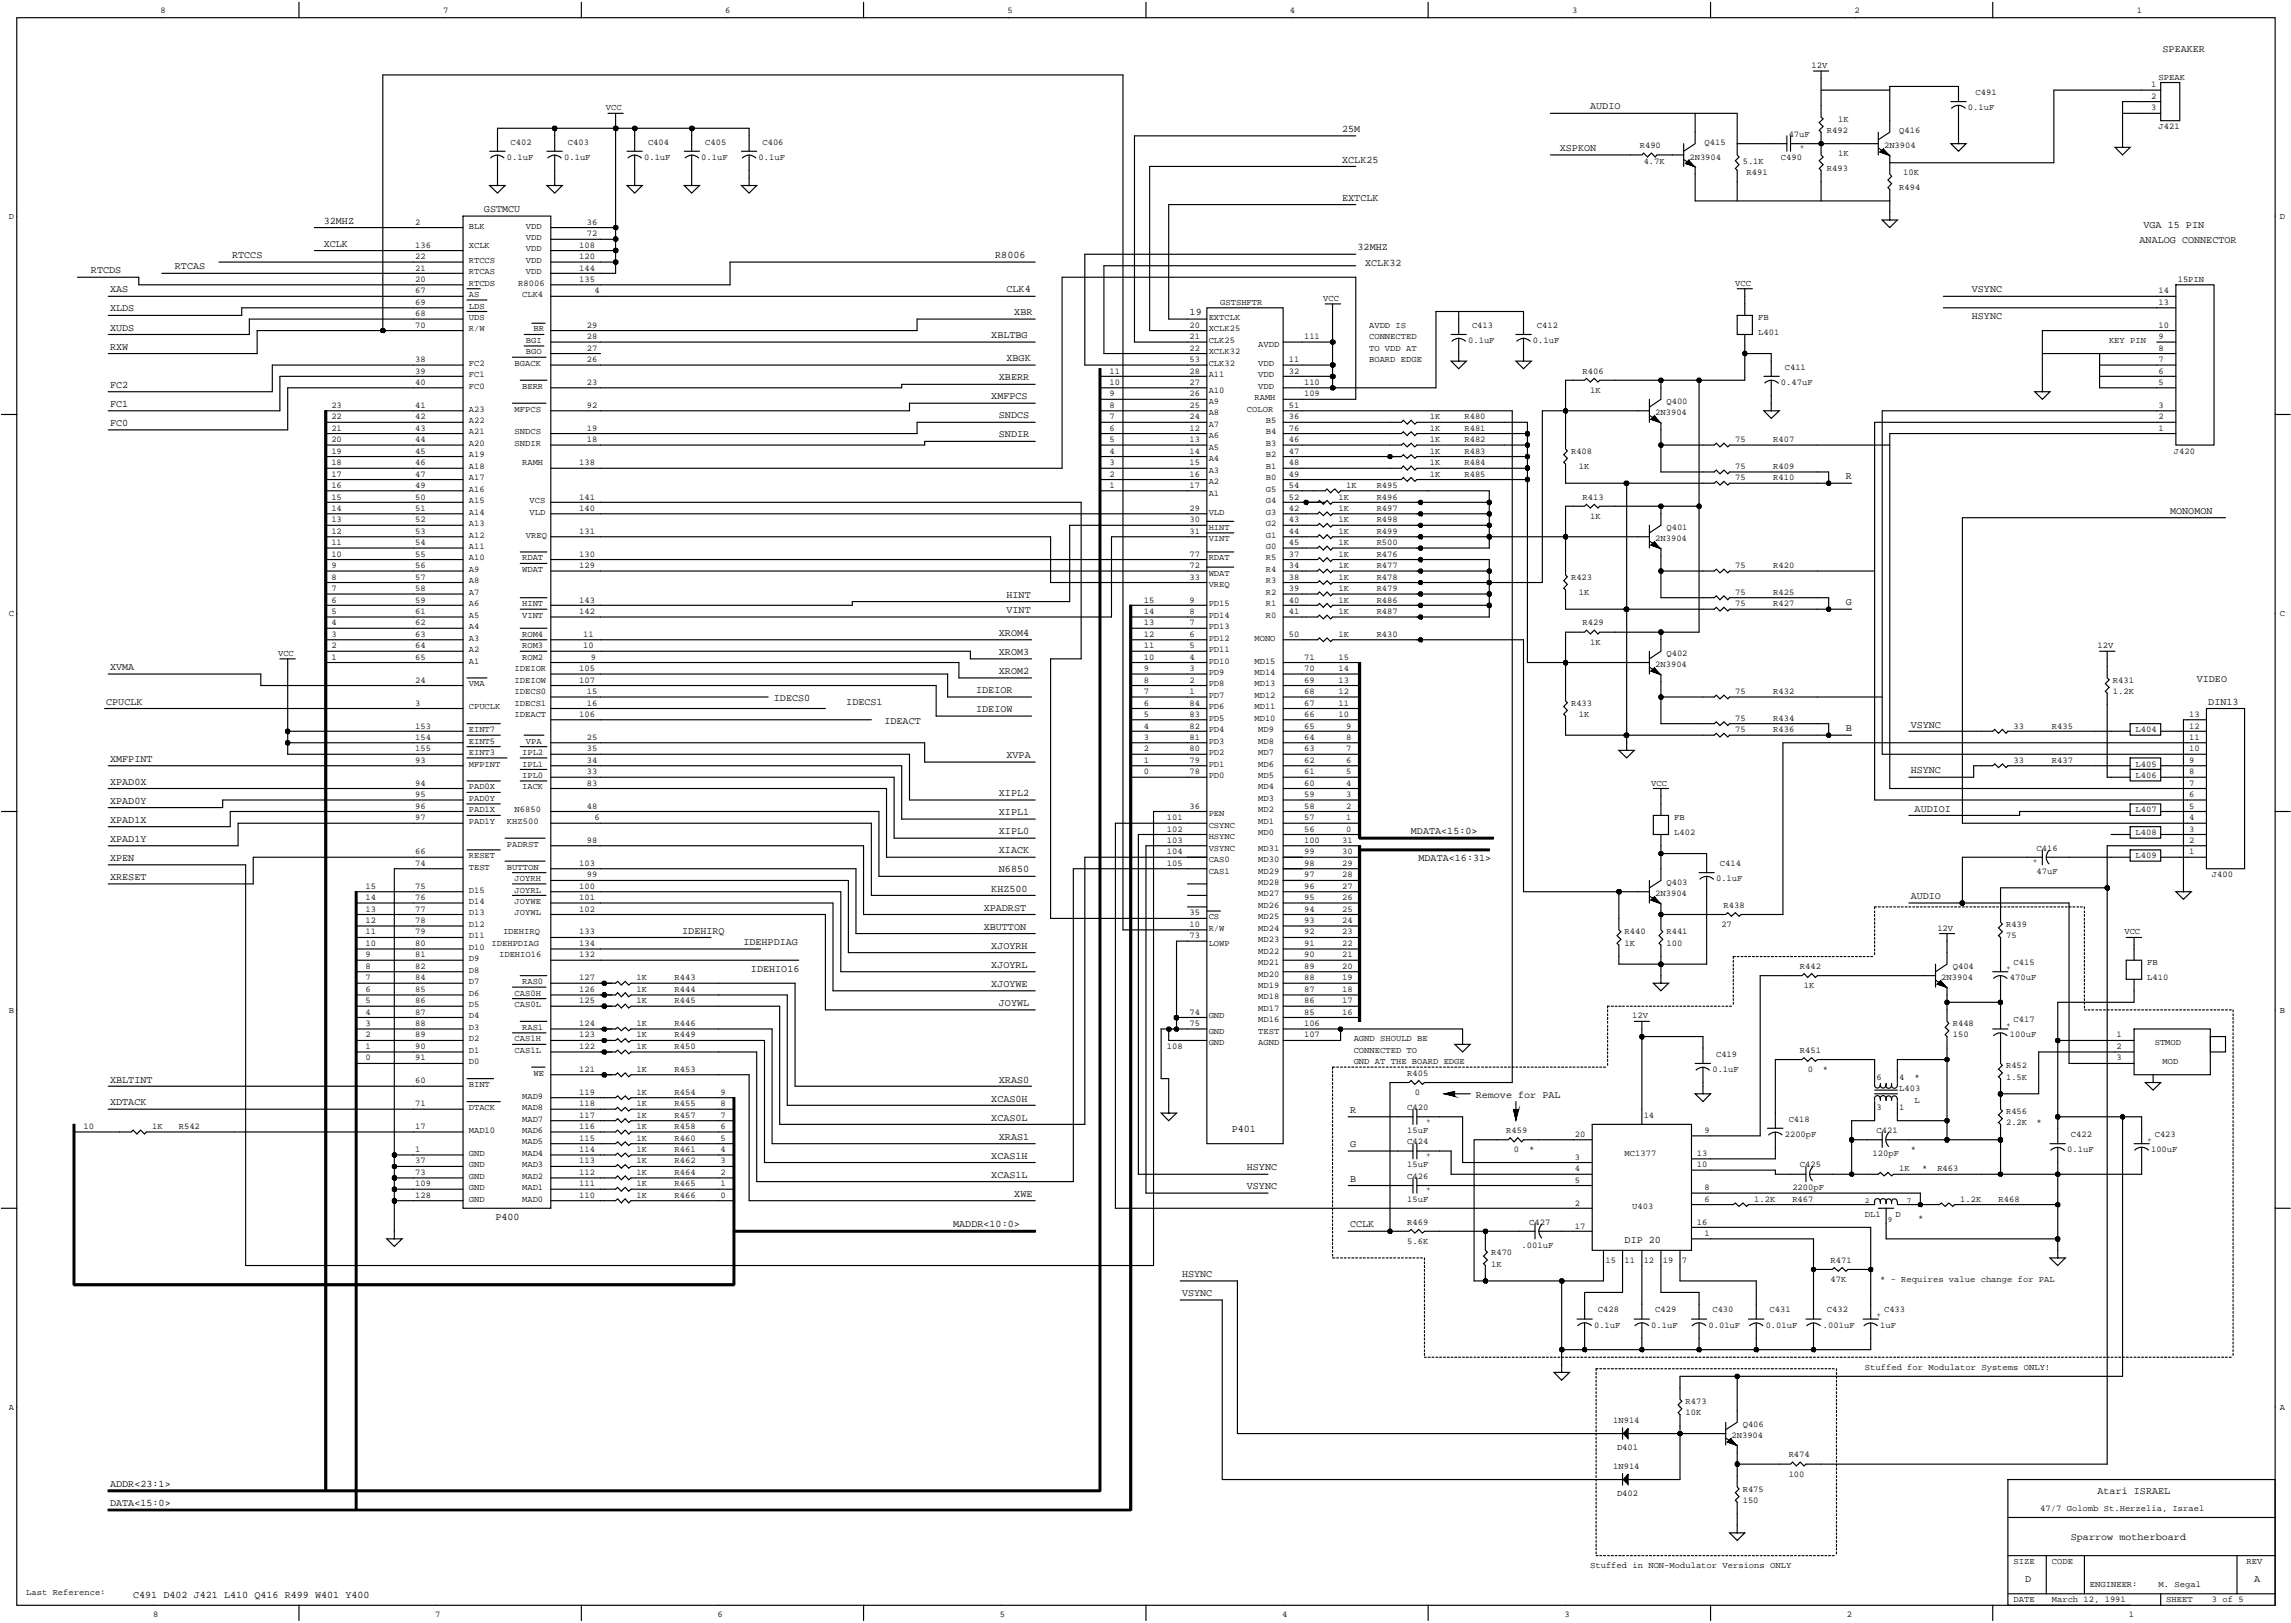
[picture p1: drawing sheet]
<svg xmlns="http://www.w3.org/2000/svg" width="352mm" height="249mm" viewBox="0 0 352 249" stroke-linecap="round" stroke-linejoin="round" font-family="sans-serif">
<defs><g id="words">
<g font-size="1.6">
<text x="332" y="8">SPEAKER</text>
<text x="244.1" y="16.8">AUDIO</text>
<text x="206.1" y="20.3">25M</text>
<text x="239.5" y="23.2">XSPKON</text>
<text x="206.1" y="25">XCLK25</text>
<text x="49.7" y="34.3">32MHZ</text>
<text x="74.3" y="32.6">GSTMCU</text>
<text x="206.1" y="30.8">EXTCLK</text>
<text x="329.1" y="34.9">VGA 15 PIN</text>
<text x="14" y="41.9">RTCDS</text>
<text x="26.8" y="41.3">RTCAS</text>
<text x="35.6" y="39.6">RTCCS</text>
<text x="49.7" y="37.9">XCLK</text>
<text x="152.8" y="39.6">R8006</text>
<text x="208.4" y="38.4">32MHZ</text>
<text x="209.6" y="40.8">XCLK32</text>
<text x="328.5" y="37.3">ANALOG CONNECTOR</text>
<text x="16.9" y="44.9">XAS</text>
<text x="16.9" y="47.8">XLDS</text>
<text x="154.5" y="44.9">CLK4</text>
<text x="302.7" y="44.9">VSYNC</text>
<text x="16.9" y="53.7">RXW</text>
<text x="16.9" y="50.7">XUDS</text>
<text x="152.2" y="51.9">XBLTBG</text>
<text x="155.7" y="48.4">XBR</text>
<text x="182.6" y="48.4">19</text>
<text x="302.7" y="49">HSYNC</text>
<text x="16.9" y="59.5">FC2</text>
<text x="153.4" y="58.3">XBERR</text>
<text x="154.5" y="55.4">XBGK</text>
<text x="16.9" y="65.4">FC0</text>
<text x="16.9" y="62.4">FC1</text>
<text x="152.2" y="61.3">XMFPCS</text>
<text x="153.4" y="64.2">SNDCS</text>
<text x="153.4" y="67.1">SNDIR</text>
<text x="283.4" y="73.6">R</text>
<text x="333.2" y="78.8">MONOMON</text>
<text x="154.5" y="94.1">VINT</text>
<text x="154.5" y="91.7">HINT</text>
<text x="283.4" y="92.9">G</text>
<text x="153.4" y="100.5">XROM3</text>
<text x="153.4" y="97.6">XROM4</text>
<text x="16.9" y="102.9">XVMA</text>
<text x="118.8" y="107.5">IDECS0</text>
<text x="149.9" y="106.4">IDEIOR</text>
<text x="153.4" y="103.4">XROM2</text>
<text x="337.3" y="104.6">VIDEO</text>
<text x="16.3" y="108.1">CPUCLK</text>
<text x="129.9" y="108.1">IDECS1</text>
<text x="135.8" y="111.1">IDEACT</text>
<text x="149.9" y="109.3">IDEIOW</text>
<text x="283.4" y="112.2">B</text>
<text x="293.3" y="111.7">VSYNC</text>
<text x="339" y="108.1">DIN13</text>
<text x="16.9" y="116.9">XMFPINT</text>
<text x="154.5" y="116.3">XVPA</text>
<text x="293.3" y="118.7">HSYNC</text>
<text x="16.9" y="123.4">XPAD0Y</text>
<text x="16.9" y="120.4">XPAD0X</text>
<text x="153.4" y="125.1">XIPL1</text>
<text x="153.4" y="122.2">XIPL2</text>
<text x="293.9" y="124.5">AUDIOI</text>
<text x="16.9" y="129.2">XPAD1Y</text>
<text x="16.9" y="126.3">XPAD1X</text>
<text x="153.4" y="131">XIACK</text>
<text x="153.4" y="128">XIPL0</text>
<text x="216.6" y="128">MDATA&lt;15:0&gt;</text>
<text x="16.9" y="135.1">XRESET</text>
<text x="16.9" y="132.2">XPEN</text>
<text x="152.2" y="136.8">KHZ500</text>
<text x="153.4" y="133.9">N6850</text>
<text x="217.8" y="132.2">MDATA&lt;16:31&gt;</text>
<text x="104.7" y="143.3">IDEHIRQ</text>
<text x="151" y="142.7">XBUTTON</text>
<text x="151" y="139.7">XPADRST</text>
<text x="293.3" y="138">AUDIO</text>
<text x="114.1" y="145">IDEHPDIAG</text>
<text x="115.3" y="149.1">IDEHIO16</text>
<text x="152.2" y="148.5">XJOYRL</text>
<text x="152.2" y="145.6">XJOYRH</text>
<text x="152.2" y="151.4">XJOYWE</text>
<text x="153.4" y="154.4">JOYWL</text>
<text x="16.9" y="166.1">XBLTINT</text>
<text x="153.4" y="166.1">XRAS0</text>
<text x="16.9" y="169.6">XDTACK</text>
<text x="152.2" y="172">XCAS0L</text>
<text x="152.2" y="169.1">XCAS0H</text>
<text x="189.1" y="173.7">P401</text>
<text x="207.3" y="170.8">R</text>
<text x="226.6" y="168.5">Remove for PAL</text>
<text x="152.2" y="177.8">XCAS1H</text>
<text x="153.4" y="174.9">XRAS1</text>
<text x="191.4" y="179.6">HSYNC</text>
<text x="207.3" y="176.1">G</text>
<text x="152.2" y="180.8">XCAS1L</text>
<text x="155.7" y="183.7">XWE</text>
<text x="191.4" y="182.5">VSYNC</text>
<text x="207.3" y="181.3">B</text>
<text x="76.1" y="187.2">P400</text>
<text x="146.3" y="188.3">MADDR&lt;10:0&gt;</text>
<text x="207.3" y="188.3">CCLK</text>
<text x="249.4" y="190.7">DIP 20</text>
<text x="181.5" y="196">HSYNC</text>
<text x="181.5" y="198.9">VSYNC</text>
<text x="16.9" y="231.1">DATA&lt;15:0&gt;</text>
<text x="16.9" y="228.2">ADDR&lt;23:1&gt;</text>
<text x="322" y="229.3">Atari ISRAEL</text>
<text x="317.9" y="236.4">Sparrow motherboard</text>
<text x="20.4" y="245.2">C491 D402 J421 L410 Q416 R499 W401 Y400</text>
<text x="310.9" y="242.8">D</text>
<text x="346" y="242.8">A</text>
</g>
<g font-size="1.4">
<text x="24.7" y="2">8</text>
<text x="68" y="2">7</text>
<text x="111.3" y="2">6</text>
<text x="154.7" y="2">5</text>
<text x="198" y="2">4</text>
<text x="241.4" y="2">3</text>
<text x="284.7" y="2">2</text>
<text x="328" y="2">1</text>
<text x="278.1" y="10.5">12V</text>
<text x="93" y="16.9">VCC</text>
<text x="302.1" y="16.9">0.1uF</text>
<text x="303.3" y="14.6">C491</text>
<text x="330.2" y="16.9">3</text>
<text x="330.2" y="15.1">2</text>
<text x="330.2" y="13.4">1</text>
<text x="331.4" y="12.2">SPEAK</text>
<text x="78.4" y="22.2">C402</text>
<text x="87.2" y="22.2">C403</text>
<text x="99.5" y="22.2">C404</text>
<text x="108.3" y="22.2">C405</text>
<text x="117.1" y="22.2">C406</text>
<text x="251.7" y="22.8">R490</text>
<text x="261.7" y="22.2">Q415</text>
<text x="274.6" y="21">47uF</text>
<text x="280.5" y="20.4">R492</text>
<text x="282.2" y="24">1K</text>
<text x="282.2" y="18.7">1K</text>
<text x="289.2" y="22.8">2N3904</text>
<text x="291.6" y="20.4">Q416</text>
<text x="331.4" y="19.8">J421</text>
<text x="77.8" y="24.5">0.1uF</text>
<text x="86.6" y="24.5">0.1uF</text>
<text x="98.9" y="24.5">0.1uF</text>
<text x="107.7" y="24.5">0.1uF</text>
<text x="116.5" y="24.5">0.1uF</text>
<text x="252.3" y="25.1">4.7K</text>
<text x="259.4" y="24.5">2N3904</text>
<text x="267.5" y="25.1">5.1K</text>
<text x="268.1" y="26.9">R491</text>
<text x="273.4" y="24.5">C490</text>
<text x="280.5" y="26.3">R493</text>
<text x="291.6" y="29.2">R494</text>
<text x="292.2" y="26.9">10K</text>
<text x="1.4" y="33.6">D</text>
<text x="63.7" y="34.5">2</text>
<text x="72" y="35.1">BLK</text>
<text x="80.8" y="35.1">VDD</text>
<text x="90.1" y="34.5">36</text>
<text x="350" y="33.6">D</text>
<text x="63.7" y="41.5">21</text>
<text x="63.7" y="39.8">22</text>
<text x="63.7" y="38">136</text>
<text x="72" y="40.3">RTCCS</text>
<text x="72" y="38">XCLK</text>
<text x="80.8" y="40.3">VDD</text>
<text x="80.8" y="38.6">VDD</text>
<text x="80.8" y="36.8">VDD</text>
<text x="88.9" y="41.5">144</text>
<text x="88.9" y="39.8">120</text>
<text x="88.9" y="38">108</text>
<text x="90.1" y="36.2">72</text>
<text x="63.7" y="46.8">69</text>
<text x="63.7" y="45">67</text>
<text x="63.7" y="43.3">20</text>
<text x="72" y="43.9">RTCDS</text>
<text x="72" y="47.4">LDS</text>
<text x="72" y="42.1">RTCAS</text>
<text x="72" y="45.6">AS</text>
<text x="79.6" y="43.9">R8006</text>
<text x="80.2" y="45.6">CLK4</text>
<text x="80.8" y="42.1">VDD</text>
<text x="88.9" y="43.3">135</text>
<text x="91.3" y="45">4</text>
<text x="187.3" y="46.8">GSTSHFTR</text>
<text x="203.1" y="46.2">VCC</text>
<text x="266.4" y="43.9">VCC</text>
<text x="331.4" y="46.8">13</text>
<text x="331.4" y="45">14</text>
<text x="334.3" y="43.3">15PIN</text>
<text x="63.7" y="50.3">70</text>
<text x="63.7" y="48.5">68</text>
<text x="72" y="50.9">R/W</text>
<text x="72" y="49.1">UDS</text>
<text x="80.8" y="52.6">BGI</text>
<text x="81.9" y="50.9">BR</text>
<text x="90.1" y="53.8">27</text>
<text x="90.1" y="52">28</text>
<text x="90.1" y="50.3">29</text>
<text x="182.6" y="53.8">22</text>
<text x="182.6" y="52">21</text>
<text x="182.6" y="50.3">20</text>
<text x="185.6" y="52.6">CLK25</text>
<text x="185.6" y="50.9">XCLK25</text>
<text x="185.6" y="49.1">EXTCLK</text>
<text x="193.2" y="53.2">AVDD</text>
<text x="200.2" y="52">111</text>
<text x="210.2" y="52">CONNECTED</text>
<text x="210.2" y="50.3">AVDD IS</text>
<text x="210.2" y="53.8">TO VDD AT</text>
<text x="225.4" y="52.6">0.1uF</text>
<text x="226" y="50.3">C413</text>
<text x="235.3" y="52.6">0.1uF</text>
<text x="235.9" y="50.3">C412</text>
<text x="269.9" y="51.5">L401</text>
<text x="269.9" y="49.1">FB</text>
<text x="323.8" y="52.6">KEY PIN</text>
<text x="331.4" y="53.8">8</text>
<text x="331.4" y="52">9</text>
<text x="331.4" y="50.3">10</text>
<text x="63.7" y="59.1">40</text>
<text x="63.7" y="57.3">39</text>
<text x="63.7" y="55.6">38</text>
<text x="72" y="59.7">FC0</text>
<text x="72" y="57.9">FC1</text>
<text x="72" y="56.2">FC2</text>
<text x="79" y="56.2">BGACK</text>
<text x="80.2" y="59.7">BERR</text>
<text x="80.8" y="54.4">BGO</text>
<text x="90.1" y="59.1">23</text>
<text x="90.1" y="55.6">26</text>
<text x="170.4" y="59.1">10</text>
<text x="170.4" y="57.3">11</text>
<text x="182.6" y="59.1">27</text>
<text x="182.6" y="57.3">28</text>
<text x="182.6" y="55.6">53</text>
<text x="185.6" y="57.9">A11</text>
<text x="185.6" y="56.2">CLK32</text>
<text x="185.6" y="54.4">XCLK32</text>
<text x="193.2" y="59.7">VDD</text>
<text x="193.2" y="57.9">VDD</text>
<text x="193.2" y="56.2">VDD</text>
<text x="197.9" y="57.3">32</text>
<text x="197.9" y="55.6">11</text>
<text x="200.2" y="59.1">110</text>
<text x="210.2" y="55.6">BOARD EDGE</text>
<text x="243" y="57.3">R406</text>
<text x="273.4" y="59.1">0.47uF</text>
<text x="274" y="56.7">C411</text>
<text x="331.4" y="59.1">5</text>
<text x="331.4" y="57.3">6</text>
<text x="331.4" y="55.6">7</text>
<text x="50.9" y="64.3">22</text>
<text x="50.9" y="62.6">23</text>
<text x="63.7" y="64.3">42</text>
<text x="63.7" y="62.6">41</text>
<text x="72" y="64.9">A22</text>
<text x="72" y="63.2">A23</text>
<text x="79" y="63.2">MFPCS</text>
<text x="90.1" y="62.6">92</text>
<text x="170.4" y="64.3">7</text>
<text x="170.4" y="62.6">8</text>
<text x="170.4" y="60.8">9</text>
<text x="182.6" y="64.3">24</text>
<text x="182.6" y="62.6">25</text>
<text x="182.6" y="60.8">26</text>
<text x="185.6" y="65.5">A7</text>
<text x="185.6" y="63.7">A8</text>
<text x="185.6" y="62">A9</text>
<text x="185.6" y="60.3">A10</text>
<text x="191.4" y="63.2">COLOR</text>
<text x="192.6" y="61.4">RAMH</text>
<text x="194.3" y="64.9">B5</text>
<text x="197.9" y="64.3">36</text>
<text x="197.9" y="62.6">51</text>
<text x="200.2" y="60.8">109</text>
<text x="219.5" y="64.3">1K</text>
<text x="224.8" y="64.3">R480</text>
<text x="244.1" y="60.3">1K</text>
<text x="254.1" y="63.7">2N3904</text>
<text x="255.8" y="62">Q400</text>
<text x="331.4" y="64.3">2</text>
<text x="331.4" y="62.6">3</text>
<text x="50.9" y="71.4">18</text>
<text x="50.9" y="69.6">19</text>
<text x="50.9" y="67.9">20</text>
<text x="50.9" y="66.1">21</text>
<text x="63.7" y="69.6">45</text>
<text x="63.7" y="67.9">44</text>
<text x="63.7" y="66.1">43</text>
<text x="63.7" y="71.4">46</text>
<text x="72" y="72">A18</text>
<text x="72" y="70.2">A19</text>
<text x="72" y="66.7">A21</text>
<text x="72" y="68.4">A20</text>
<text x="79" y="66.7">SNDCS</text>
<text x="79" y="68.4">SNDIR</text>
<text x="80.2" y="71.4">RAMH</text>
<text x="88.9" y="71.4">138</text>
<text x="90.1" y="67.9">18</text>
<text x="90.1" y="66.1">19</text>
<text x="170.4" y="71.4">3</text>
<text x="170.4" y="69.6">4</text>
<text x="170.4" y="67.9">5</text>
<text x="170.4" y="66.1">6</text>
<text x="182.6" y="71.4">15</text>
<text x="182.6" y="69.6">14</text>
<text x="182.6" y="67.9">13</text>
<text x="182.6" y="66.1">12</text>
<text x="185.6" y="70.8">A4</text>
<text x="185.6" y="69">A5</text>
<text x="185.6" y="67.3">A6</text>
<text x="194.3" y="72">B1</text>
<text x="194.3" y="70.2">B2</text>
<text x="194.3" y="68.4">B3</text>
<text x="194.3" y="66.7">B4</text>
<text x="197.9" y="71.4">48</text>
<text x="197.9" y="69.6">47</text>
<text x="197.9" y="67.9">46</text>
<text x="197.9" y="66.1">76</text>
<text x="219.5" y="71.4">1K</text>
<text x="219.5" y="69.6">1K</text>
<text x="219.5" y="67.9">1K</text>
<text x="219.5" y="66.1">1K</text>
<text x="224.8" y="71.4">R484</text>
<text x="224.8" y="69.6">R483</text>
<text x="224.8" y="67.9">R482</text>
<text x="224.8" y="66.1">R481</text>
<text x="241.2" y="69.6">R408</text>
<text x="242.4" y="72">1K</text>
<text x="266.4" y="72">75</text>
<text x="266.4" y="67.9">75</text>
<text x="272.2" y="72">R409</text>
<text x="272.2" y="67.9">R407</text>
<text x="331.4" y="66.1">1</text>
<text x="333.7" y="69.6">J420</text>
<text x="50.9" y="76.7">15</text>
<text x="50.9" y="74.9">16</text>
<text x="50.9" y="73.1">17</text>
<text x="63.7" y="74.9">49</text>
<text x="63.7" y="73.1">47</text>
<text x="63.7" y="76.7">50</text>
<text x="72" y="75.5">A16</text>
<text x="72" y="73.7">A17</text>
<text x="72" y="77.2">A15</text>
<text x="81.3" y="77.2">VCS</text>
<text x="88.9" y="76.7">141</text>
<text x="170.4" y="74.9">1</text>
<text x="170.4" y="73.1">2</text>
<text x="182.6" y="74.9">17</text>
<text x="182.6" y="73.1">16</text>
<text x="185.6" y="76.1">A1</text>
<text x="185.6" y="74.3">A2</text>
<text x="185.6" y="72.5">A3</text>
<text x="194.3" y="77.2">G4</text>
<text x="194.3" y="75.5">G5</text>
<text x="194.3" y="73.7">B0</text>
<text x="197.9" y="76.7">52</text>
<text x="197.9" y="74.9">54</text>
<text x="197.9" y="73.1">49</text>
<text x="205.5" y="76.7">1K</text>
<text x="206.7" y="74.9">1K</text>
<text x="211.3" y="76.7">R496</text>
<text x="211.3" y="74.9">R495</text>
<text x="219.5" y="73.1">1K</text>
<text x="224.8" y="73.1">R485</text>
<text x="243" y="76.7">R413</text>
<text x="266.4" y="73.7">75</text>
<text x="272.2" y="73.7">R410</text>
<text x="50.9" y="83.7">11</text>
<text x="50.9" y="81.9">12</text>
<text x="50.9" y="80.2">13</text>
<text x="50.9" y="78.4">14</text>
<text x="63.7" y="83.7">54</text>
<text x="63.7" y="80.2">52</text>
<text x="63.7" y="81.9">53</text>
<text x="63.7" y="78.4">51</text>
<text x="72" y="82.5">A12</text>
<text x="72" y="80.8">A13</text>
<text x="72" y="79">A14</text>
<text x="80.8" y="82.5">VREQ</text>
<text x="81.3" y="79">VLD</text>
<text x="88.9" y="81.9">131</text>
<text x="88.9" y="78.4">140</text>
<text x="182.6" y="81.9">31</text>
<text x="182.6" y="80.2">30</text>
<text x="182.6" y="78.4">29</text>
<text x="185.6" y="83.1">VINT</text>
<text x="185.6" y="81.3">HINT</text>
<text x="185.6" y="79">VLD</text>
<text x="194.3" y="82.5">G1</text>
<text x="194.3" y="80.8">G2</text>
<text x="194.3" y="79">G3</text>
<text x="197.9" y="83.7">45</text>
<text x="197.9" y="81.9">44</text>
<text x="197.9" y="80.2">43</text>
<text x="197.9" y="78.4">42</text>
<text x="205.5" y="83.7">1K</text>
<text x="205.5" y="81.9">1K</text>
<text x="205.5" y="80.2">1K</text>
<text x="205.5" y="78.4">1K</text>
<text x="211.3" y="83.7">R500</text>
<text x="211.3" y="81.9">R499</text>
<text x="211.3" y="80.2">R498</text>
<text x="211.3" y="78.4">R497</text>
<text x="244.1" y="79.6">1K</text>
<text x="254.1" y="83.1">2N3904</text>
<text x="255.8" y="81.3">Q401</text>
<text x="50.9" y="88.9">8</text>
<text x="50.9" y="87.2">9</text>
<text x="50.9" y="85.4">10</text>
<text x="63.7" y="88.9">57</text>
<text x="63.7" y="87.2">56</text>
<text x="63.7" y="85.4">55</text>
<text x="72" y="89.5">A8</text>
<text x="72" y="87.8">A9</text>
<text x="72" y="86">A10</text>
<text x="72" y="84.2">A11</text>
<text x="80.2" y="86">RDAT</text>
<text x="80.2" y="87.8">WDAT</text>
<text x="88.9" y="87.2">129</text>
<text x="88.9" y="85.4">130</text>
<text x="182.6" y="88.9">33</text>
<text x="182.6" y="87.2">72</text>
<text x="182.6" y="85.4">77</text>
<text x="185.6" y="88.4">WDAT</text>
<text x="185.6" y="86">RDAT</text>
<text x="194.3" y="89.5">R3</text>
<text x="194.3" y="87.8">R4</text>
<text x="194.3" y="86">R5</text>
<text x="194.3" y="84.2">G0</text>
<text x="197.9" y="88.9">38</text>
<text x="197.9" y="87.2">34</text>
<text x="197.9" y="85.4">37</text>
<text x="205.5" y="88.9">1K</text>
<text x="205.5" y="87.2">1K</text>
<text x="205.5" y="85.4">1K</text>
<text x="211.3" y="88.9">R478</text>
<text x="211.3" y="87.2">R477</text>
<text x="211.3" y="85.4">R476</text>
<text x="241.2" y="88.9">R423</text>
<text x="266.4" y="87.2">75</text>
<text x="272.2" y="87.2">R420</text>
<text x="1.4" y="94.5">C</text>
<text x="50.9" y="92.5">6</text>
<text x="50.9" y="96">4</text>
<text x="50.9" y="94.2">5</text>
<text x="50.9" y="90.7">7</text>
<text x="63.7" y="92.5">59</text>
<text x="63.7" y="96">62</text>
<text x="63.7" y="90.7">58</text>
<text x="63.7" y="94.2">61</text>
<text x="72" y="94.8">A5</text>
<text x="72" y="93">A6</text>
<text x="72" y="91.3">A7</text>
<text x="80.2" y="94.8">VINT</text>
<text x="80.2" y="93">HINT</text>
<text x="88.9" y="92.5">143</text>
<text x="88.9" y="94.2">142</text>
<text x="175.6" y="96">13</text>
<text x="175.6" y="94.2">14</text>
<text x="175.6" y="92.5">15</text>
<text x="182.6" y="96">7</text>
<text x="182.6" y="94.2">8</text>
<text x="182.6" y="92.5">9</text>
<text x="185.6" y="94.8">PD14</text>
<text x="185.6" y="93">PD15</text>
<text x="185.6" y="90.1">VREQ</text>
<text x="194.3" y="91.3">R2</text>
<text x="194.3" y="94.8">R0</text>
<text x="194.3" y="93">R1</text>
<text x="197.9" y="94.2">41</text>
<text x="197.9" y="92.5">40</text>
<text x="197.9" y="90.7">39</text>
<text x="205.5" y="94.2">1K</text>
<text x="205.5" y="92.5">1K</text>
<text x="205.5" y="90.7">1K</text>
<text x="211.3" y="94.2">R487</text>
<text x="211.3" y="92.5">R486</text>
<text x="211.3" y="90.7">R479</text>
<text x="242.4" y="91.3">1K</text>
<text x="243" y="96">R429</text>
<text x="266.4" y="93">75</text>
<text x="266.4" y="91.3">75</text>
<text x="272.2" y="93">R427</text>
<text x="272.2" y="91.3">R425</text>
<text x="350" y="94.5">C</text>
<text x="42.7" y="100.6">VCC</text>
<text x="50.9" y="101.2">1</text>
<text x="50.9" y="99.5">2</text>
<text x="50.9" y="97.7">3</text>
<text x="63.7" y="101.2">65</text>
<text x="63.7" y="99.5">64</text>
<text x="63.7" y="97.7">63</text>
<text x="72" y="101.8">A1</text>
<text x="72" y="98.3">A3</text>
<text x="72" y="100.1">A2</text>
<text x="72" y="96.6">A4</text>
<text x="80.2" y="99.5">ROM3</text>
<text x="80.2" y="97.7">ROM4</text>
<text x="80.2" y="101.2">ROM2</text>
<text x="89.5" y="99.5">10</text>
<text x="89.5" y="97.7">11</text>
<text x="90.7" y="101.2">9</text>
<text x="175.6" y="101.2">10</text>
<text x="175.6" y="99.5">11</text>
<text x="175.6" y="97.7">12</text>
<text x="182.6" y="101.2">4</text>
<text x="182.6" y="99.5">5</text>
<text x="182.6" y="97.7">6</text>
<text x="185.6" y="101.8">PD10</text>
<text x="185.6" y="98.3">PD12</text>
<text x="185.6" y="100.1">PD11</text>
<text x="185.6" y="96.6">PD13</text>
<text x="192.6" y="101.8">MD15</text>
<text x="192.6" y="98.3">MONO</text>
<text x="197.9" y="97.7">50</text>
<text x="200.2" y="101.2">71</text>
<text x="205.5" y="101.2">15</text>
<text x="205.5" y="97.7">1K</text>
<text x="211.3" y="97.7">R430</text>
<text x="244.1" y="98.9">1K</text>
<text x="255.8" y="100.6">Q402</text>
<text x="322" y="99.5">12V</text>
<text x="63.7" y="104.8">24</text>
<text x="72" y="105.3">VMA</text>
<text x="79" y="106.5">IDECS0</text>
<text x="79" y="104.8">IDEIOW</text>
<text x="79" y="103">IDEIOR</text>
<text x="88.9" y="104.8">107</text>
<text x="88.9" y="103">105</text>
<text x="90.1" y="106.5">15</text>
<text x="175.6" y="106.5">7</text>
<text x="175.6" y="104.8">8</text>
<text x="175.6" y="103">9</text>
<text x="182.6" y="106.5">1</text>
<text x="182.6" y="104.8">2</text>
<text x="182.6" y="103">3</text>
<text x="185.6" y="107.1">PD7</text>
<text x="185.6" y="105.3">PD8</text>
<text x="185.6" y="103.6">PD9</text>
<text x="192.6" y="107.1">MD12</text>
<text x="192.6" y="105.3">MD13</text>
<text x="192.6" y="103.6">MD14</text>
<text x="200.2" y="106.5">68</text>
<text x="200.2" y="104.8">69</text>
<text x="200.2" y="103">70</text>
<text x="205.5" y="106.5">12</text>
<text x="205.5" y="104.8">13</text>
<text x="205.5" y="103">14</text>
<text x="254.1" y="102.4">2N3904</text>
<text x="266.4" y="106.5">75</text>
<text x="272.2" y="106.5">R432</text>
<text x="324.4" y="106.5">1.2K</text>
<text x="324.4" y="104.8">R431</text>
<text x="63.7" y="113.6">154</text>
<text x="63.7" y="111.8">153</text>
<text x="63.7" y="108.3">3</text>
<text x="72" y="112.4">EINT7</text>
<text x="72" y="108.9">CPUCLK</text>
<text x="79" y="108.3">IDECS1</text>
<text x="79" y="110">IDEACT</text>
<text x="88.9" y="110">106</text>
<text x="90.1" y="113.6">25</text>
<text x="90.1" y="108.3">16</text>
<text x="175.6" y="113.6">3</text>
<text x="175.6" y="111.8">4</text>
<text x="175.6" y="110">5</text>
<text x="175.6" y="108.3">6</text>
<text x="182.6" y="113.6">81</text>
<text x="182.6" y="111.8">82</text>
<text x="182.6" y="110">83</text>
<text x="182.6" y="108.3">84</text>
<text x="185.6" y="110.6">PD5</text>
<text x="185.6" y="108.9">PD6</text>
<text x="185.6" y="112.4">PD4</text>
<text x="192.6" y="110.6">MD10</text>
<text x="192.6" y="108.9">MD11</text>
<text x="193.2" y="112.4">MD9</text>
<text x="200.2" y="113.6">64</text>
<text x="200.2" y="111.8">65</text>
<text x="200.2" y="110">66</text>
<text x="200.2" y="108.3">67</text>
<text x="205.5" y="110">10</text>
<text x="205.5" y="108.3">11</text>
<text x="206.7" y="113.6">8</text>
<text x="206.7" y="111.8">9</text>
<text x="241.2" y="108.3">R433</text>
<text x="242.4" y="110">1K</text>
<text x="266.4" y="112.4">75</text>
<text x="266.4" y="110.6">75</text>
<text x="272.2" y="112.4">R436</text>
<text x="272.2" y="110.6">R434</text>
<text x="309.1" y="111.8">33</text>
<text x="315" y="111.8">R435</text>
<text x="327.9" y="112.4">L404</text>
<text x="336.1" y="113.6">11</text>
<text x="336.1" y="111.8">12</text>
<text x="336.1" y="110">13</text>
<text x="63.7" y="117.1">93</text>
<text x="63.7" y="115.3">155</text>
<text x="72" y="117.7">MFPINT</text>
<text x="72" y="115.9">EINT3</text>
<text x="72" y="114.1">EINT5</text>
<text x="80.2" y="119.4">IPL0</text>
<text x="80.2" y="117.7">IPL1</text>
<text x="80.2" y="115.9">IPL2</text>
<text x="80.8" y="114.1">VPA</text>
<text x="90.1" y="118.8">33</text>
<text x="90.1" y="117.1">34</text>
<text x="90.1" y="115.3">35</text>
<text x="175.6" y="118.8">0</text>
<text x="175.6" y="117.1">1</text>
<text x="175.6" y="115.3">2</text>
<text x="182.6" y="118.8">78</text>
<text x="182.6" y="117.1">79</text>
<text x="182.6" y="115.3">80</text>
<text x="185.6" y="119.4">PD0</text>
<text x="185.6" y="117.7">PD1</text>
<text x="185.6" y="115.9">PD2</text>
<text x="185.6" y="114.1">PD3</text>
<text x="193.2" y="119.4">MD5</text>
<text x="193.2" y="117.7">MD6</text>
<text x="193.2" y="115.9">MD7</text>
<text x="193.2" y="114.1">MD8</text>
<text x="200.2" y="118.8">61</text>
<text x="200.2" y="117.1">62</text>
<text x="200.2" y="115.3">63</text>
<text x="206.7" y="118.8">5</text>
<text x="206.7" y="117.1">6</text>
<text x="206.7" y="115.3">7</text>
<text x="309.1" y="117.1">33</text>
<text x="315" y="117.1">R437</text>
<text x="327.9" y="119.4">L406</text>
<text x="327.9" y="117.7">L405</text>
<text x="336.1" y="118.8">8</text>
<text x="336.1" y="117.1">9</text>
<text x="336.1" y="115.3">10</text>
<text x="63.7" y="124.1">96</text>
<text x="63.7" y="122.3">95</text>
<text x="63.7" y="120.6">94</text>
<text x="63.7" y="125.8">97</text>
<text x="72" y="122.9">PAD0Y</text>
<text x="72" y="121.1">PAD0X</text>
<text x="72" y="124.7">PAD1X</text>
<text x="79" y="124.7">N6850</text>
<text x="80.2" y="121.1">IACK</text>
<text x="90.1" y="124.1">48</text>
<text x="90.1" y="120.6">83</text>
<text x="91.3" y="125.8">6</text>
<text x="179.1" y="125.8">101</text>
<text x="182.6" y="124.1">36</text>
<text x="185.6" y="125.3">PEN</text>
<text x="193.2" y="124.7">MD2</text>
<text x="193.2" y="122.9">MD3</text>
<text x="193.2" y="121.1">MD4</text>
<text x="200.2" y="125.8">57</text>
<text x="200.2" y="124.1">58</text>
<text x="200.2" y="122.3">59</text>
<text x="200.2" y="120.6">60</text>
<text x="206.7" y="125.8">1</text>
<text x="206.7" y="124.1">2</text>
<text x="206.7" y="122.3">3</text>
<text x="206.7" y="120.6">4</text>
<text x="253.5" y="120.6">VCC</text>
<text x="257" y="125.8">FB</text>
<text x="327.9" y="124.7">L407</text>
<text x="336.1" y="125.8">4</text>
<text x="336.1" y="124.1">5</text>
<text x="336.1" y="122.3">6</text>
<text x="336.1" y="120.6">7</text>
<text x="63.7" y="131.1">66</text>
<text x="72" y="131.7">RESET</text>
<text x="72" y="126.4">PAD1Y</text>
<text x="77.8" y="126.4">KHZ500</text>
<text x="77.8" y="129.9">PADRST</text>
<text x="90.1" y="129.4">98</text>
<text x="179.1" y="131.1">104</text>
<text x="179.1" y="129.4">103</text>
<text x="179.1" y="127.6">102</text>
<text x="185.6" y="130.5">VSYNC</text>
<text x="185.6" y="128.8">HSYNC</text>
<text x="185.6" y="127">CSYNC</text>
<text x="193.2" y="130.5">MD31</text>
<text x="193.2" y="128.2">MD0</text>
<text x="193.2" y="126.4">MD1</text>
<text x="200.2" y="127.6">56</text>
<text x="200.2" y="131.1">99</text>
<text x="200.2" y="129.4">100</text>
<text x="206.1" y="131.1">30</text>
<text x="206.1" y="129.4">31</text>
<text x="206.7" y="127.6">0</text>
<text x="257" y="128.2">L402</text>
<text x="312.7" y="130.5">C416</text>
<text x="327.9" y="131.7">L409</text>
<text x="327.9" y="128.2">L408</text>
<text x="336.1" y="131.1">1</text>
<text x="336.1" y="129.4">2</text>
<text x="336.1" y="127.6">3</text>
<text x="56.1" y="136.4">15</text>
<text x="63.7" y="136.4">75</text>
<text x="63.7" y="132.9">74</text>
<text x="72" y="137">D15</text>
<text x="72" y="133.5">TEST</text>
<text x="77.8" y="133.5">BUTTON</text>
<text x="79" y="135.2">JOYRH</text>
<text x="79" y="137">JOYRL</text>
<text x="88.9" y="136.4">100</text>
<text x="88.9" y="132.9">103</text>
<text x="90.1" y="134.6">99</text>
<text x="179.1" y="132.9">105</text>
<text x="185.6" y="134.1">CAS1</text>
<text x="185.6" y="132.3">CAS0</text>
<text x="193.2" y="137.5">MD27</text>
<text x="193.2" y="135.8">MD28</text>
<text x="193.2" y="134.1">MD29</text>
<text x="193.2" y="132.3">MD30</text>
<text x="200.2" y="136.4">96</text>
<text x="200.2" y="134.6">97</text>
<text x="200.2" y="132.9">98</text>
<text x="206.1" y="136.4">27</text>
<text x="206.1" y="134.6">28</text>
<text x="206.1" y="132.9">29</text>
<text x="254.1" y="137.5">2N3904</text>
<text x="255.8" y="135.8">Q403</text>
<text x="263.5" y="135.2">0.1uF</text>
<text x="264.1" y="132.9">C414</text>
<text x="312.7" y="134.1">47uF</text>
<text x="339.6" y="134.6">J400</text>
<text x="56.1" y="141.6">12</text>
<text x="56.1" y="143.4">11</text>
<text x="56.1" y="139.9">13</text>
<text x="56.1" y="138.1">14</text>
<text x="63.7" y="141.6">78</text>
<text x="63.7" y="143.4">79</text>
<text x="63.7" y="139.9">77</text>
<text x="63.7" y="138.1">76</text>
<text x="72" y="142.2">D12</text>
<text x="72" y="138.7">D14</text>
<text x="72" y="140.5">D13</text>
<text x="77.2" y="143.4">IDEHIRQ</text>
<text x="79" y="138.7">JOYWE</text>
<text x="79" y="140.5">JOYWL</text>
<text x="88.9" y="143.4">133</text>
<text x="88.9" y="139.9">102</text>
<text x="88.9" y="138.1">101</text>
<text x="182.6" y="142.2">10</text>
<text x="182.6" y="140.5">35</text>
<text x="185.6" y="142.8">R/W</text>
<text x="185.6" y="141.1">CS</text>
<text x="193.2" y="142.8">MD24</text>
<text x="193.2" y="141.1">MD25</text>
<text x="193.2" y="139.3">MD26</text>
<text x="200.2" y="141.6">93</text>
<text x="200.2" y="139.9">94</text>
<text x="200.2" y="138.1">95</text>
<text x="200.2" y="143.4">92</text>
<text x="206.1" y="141.6">24</text>
<text x="206.1" y="139.9">25</text>
<text x="206.1" y="138.1">26</text>
<text x="206.1" y="143.4">23</text>
<text x="249.4" y="143.4">R440</text>
<text x="255.8" y="143.4">R441</text>
<text x="264.3" y="142.2">27</text>
<text x="264.6" y="139.3">R438</text>
<text x="297.4" y="142.8">12V</text>
<text x="308" y="142.2">R439</text>
<text x="326.1" y="143.4">VCC</text>
<text x="56.1" y="148.7">8</text>
<text x="56.1" y="146.9">9</text>
<text x="56.1" y="145.2">10</text>
<text x="63.7" y="148.7">82</text>
<text x="63.7" y="146.9">81</text>
<text x="63.7" y="145.2">80</text>
<text x="72" y="149.3">D8</text>
<text x="72" y="147.5">D9</text>
<text x="72" y="145.8">D10</text>
<text x="72" y="144">D11</text>
<text x="75.5" y="145.2">IDEHPDIAG</text>
<text x="76.6" y="146.9">IDEHIO16</text>
<text x="88.9" y="146.9">132</text>
<text x="88.9" y="145.2">134</text>
<text x="182.6" y="144">73</text>
<text x="185.6" y="145.2">LOWP</text>
<text x="193.2" y="149.9">MD20</text>
<text x="193.2" y="148.1">MD21</text>
<text x="193.2" y="146.3">MD22</text>
<text x="193.2" y="144.6">MD23</text>
<text x="200.2" y="148.7">89</text>
<text x="200.2" y="146.9">90</text>
<text x="200.2" y="145.2">91</text>
<text x="206.1" y="148.7">20</text>
<text x="206.1" y="146.9">21</text>
<text x="206.1" y="145.2">22</text>
<text x="249.4" y="145.2">1K</text>
<text x="255.8" y="145.2">100</text>
<text x="276.3" y="148.7">R442</text>
<text x="299.8" y="148.7">Q404</text>
<text x="308" y="144">75</text>
<text x="309.1" y="148.1">C415</text>
<text x="329.6" y="148.1">FB</text>
<text x="1.4" y="155.4">B</text>
<text x="56.1" y="155.7">4</text>
<text x="56.1" y="154">5</text>
<text x="56.1" y="152.2">6</text>
<text x="56.1" y="150.4">7</text>
<text x="63.7" y="155.7">87</text>
<text x="63.7" y="154">86</text>
<text x="63.7" y="152.2">85</text>
<text x="63.7" y="150.4">84</text>
<text x="72" y="154.6">D5</text>
<text x="72" y="152.8">D6</text>
<text x="72" y="151">D7</text>
<text x="79" y="154.6">CAS0L</text>
<text x="79" y="152.8">CAS0H</text>
<text x="80.2" y="151">RAS0</text>
<text x="88.9" y="154">125</text>
<text x="88.9" y="152.2">126</text>
<text x="88.9" y="150.4">127</text>
<text x="97.7" y="154">1K</text>
<text x="97.7" y="152.2">1K</text>
<text x="97.7" y="150.4">1K</text>
<text x="103.6" y="154">R445</text>
<text x="103.6" y="152.2">R444</text>
<text x="103.6" y="150.4">R443</text>
<text x="182.6" y="155.7">74</text>
<text x="193.2" y="155.1">MD17</text>
<text x="193.2" y="153.4">MD18</text>
<text x="193.2" y="151.6">MD19</text>
<text x="200.2" y="150.4">88</text>
<text x="200.2" y="155.7">85</text>
<text x="200.2" y="154">86</text>
<text x="200.2" y="152.2">87</text>
<text x="206.1" y="150.4">19</text>
<text x="206.1" y="155.7">16</text>
<text x="206.1" y="154">17</text>
<text x="206.1" y="152.2">18</text>
<text x="276.9" y="151.6">1K</text>
<text x="298" y="150.4">2N3904</text>
<text x="308.6" y="150.4">470uF</text>
<text x="329.6" y="150.4">L410</text>
<text x="350" y="155.4">B</text>
<text x="56.1" y="161">1</text>
<text x="56.1" y="159.2">2</text>
<text x="56.1" y="157.5">3</text>
<text x="63.7" y="161">90</text>
<text x="63.7" y="159.2">89</text>
<text x="63.7" y="157.5">88</text>
<text x="72" y="161.6">D1</text>
<text x="72" y="159.8">D2</text>
<text x="72" y="158">D3</text>
<text x="72" y="156.3">D4</text>
<text x="79" y="161.6">CAS1L</text>
<text x="79" y="159.8">CAS1H</text>
<text x="80.2" y="158">RAS1</text>
<text x="88.9" y="161">122</text>
<text x="88.9" y="159.2">123</text>
<text x="88.9" y="157.5">124</text>
<text x="97.7" y="161">1K</text>
<text x="97.7" y="159.2">1K</text>
<text x="97.7" y="157.5">1K</text>
<text x="103.6" y="161">R450</text>
<text x="103.6" y="159.2">R449</text>
<text x="103.6" y="157.5">R446</text>
<text x="179.1" y="161">108</text>
<text x="182.6" y="157.5">75</text>
<text x="185.6" y="160.4">GND</text>
<text x="185.6" y="158.6">GND</text>
<text x="185.6" y="156.3">GND</text>
<text x="193.2" y="160.4">AGND</text>
<text x="193.2" y="158.6">TEST</text>
<text x="193.2" y="156.9">MD16</text>
<text x="200.2" y="159.2">107</text>
<text x="200.2" y="157.5">106</text>
<text x="207.8" y="161.6">CONNECTED TO</text>
<text x="207.8" y="159.8">AGND SHOULD BE</text>
<text x="250.6" y="156.3">12V</text>
<text x="276.3" y="161.6">R451</text>
<text x="299.8" y="157.5">R448</text>
<text x="299.8" y="159.2">150</text>
<text x="308.6" y="159.2">100uF</text>
<text x="309.1" y="156.9">C417</text>
<text x="324.9" y="161">2</text>
<text x="324.9" y="159.2">1</text>
<text x="330.8" y="160.4">STMOD</text>
<text x="56.1" y="162.7">0</text>
<text x="63.7" y="166.3">60</text>
<text x="63.7" y="162.7">91</text>
<text x="72" y="166.8">BINT</text>
<text x="72" y="163.3">D0</text>
<text x="81.9" y="165.1">WE</text>
<text x="88.9" y="168">119</text>
<text x="88.9" y="164.5">121</text>
<text x="97.7" y="164.5">1K</text>
<text x="97.7" y="168">1K</text>
<text x="103.6" y="168">R454</text>
<text x="103.6" y="164.5">R453</text>
<text x="110.6" y="168">9</text>
<text x="207.8" y="163.3">GND AT THE BOARD EDGE</text>
<text x="216" y="165.1">R405</text>
<text x="217.2" y="168">0</text>
<text x="262.9" y="164.5">0.1uF</text>
<text x="263.5" y="162.1">C419</text>
<text x="277.5" y="164.5">0</text>
<text x="279.9" y="164.5">*</text>
<text x="288.1" y="165.7">6</text>
<text x="291.6" y="165.7">4</text>
<text x="291.6" y="167.4">L403</text>
<text x="293.9" y="165.7">*</text>
<text x="308" y="165.7">1.5K</text>
<text x="308" y="163.9">R452</text>
<text x="324.9" y="162.7">3</text>
<text x="332" y="163.3">MOD</text>
<text x="12.8" y="173.3">10</text>
<text x="23.4" y="173.3">1K</text>
<text x="27.4" y="173.3">R542</text>
<text x="63.7" y="173.3">17</text>
<text x="63.7" y="169.8">71</text>
<text x="72" y="173.8">MAD10</text>
<text x="72" y="170.4">DTACK</text>
<text x="80.2" y="173.8">MAD6</text>
<text x="80.2" y="172.1">MAD7</text>
<text x="80.2" y="170.4">MAD8</text>
<text x="80.2" y="168.6">MAD9</text>
<text x="88.9" y="173.3">116</text>
<text x="88.9" y="171.5">117</text>
<text x="88.9" y="169.8">118</text>
<text x="97.7" y="173.3">1K</text>
<text x="97.7" y="171.5">1K</text>
<text x="97.7" y="169.8">1K</text>
<text x="103.6" y="173.3">R458</text>
<text x="103.6" y="171.5">R457</text>
<text x="103.6" y="169.8">R455</text>
<text x="110.6" y="173.3">6</text>
<text x="110.6" y="171.5">7</text>
<text x="110.6" y="169.8">8</text>
<text x="216" y="173.8">15uF</text>
<text x="216" y="170.4">C420</text>
<text x="231.2" y="173.8">R459</text>
<text x="252.3" y="171.5">14</text>
<text x="261.7" y="173.8">9</text>
<text x="274.6" y="172.1">C418</text>
<text x="288.1" y="173.8">C421</text>
<text x="288.1" y="170.4">3</text>
<text x="291.6" y="170.4">1</text>
<text x="293.9" y="169.2">L</text>
<text x="308" y="170.9">R456</text>
<text x="308" y="172.7">2.2K</text>
<text x="312.7" y="172.7">*</text>
<text x="63.7" y="178.5">37</text>
<text x="63.7" y="176.8">1</text>
<text x="72" y="179.1">GND</text>
<text x="72" y="177.4">GND</text>
<text x="80.2" y="179.1">MAD3</text>
<text x="80.2" y="177.4">MAD4</text>
<text x="80.2" y="175.6">MAD5</text>
<text x="88.9" y="178.5">113</text>
<text x="88.9" y="176.8">114</text>
<text x="88.9" y="175">115</text>
<text x="97.7" y="178.5">1K</text>
<text x="97.7" y="176.8">1K</text>
<text x="97.7" y="175">1K</text>
<text x="103.6" y="178.5">R462</text>
<text x="103.6" y="176.8">R461</text>
<text x="103.6" y="175">R460</text>
<text x="110.6" y="176.8">4</text>
<text x="110.6" y="175">5</text>
<text x="110.6" y="178.5">3</text>
<text x="216" y="179.1">15uF</text>
<text x="216" y="175.6">C424</text>
<text x="232.4" y="176.8">0</text>
<text x="234.8" y="176.8">*</text>
<text x="241.8" y="179.7">4</text>
<text x="241.8" y="178">3</text>
<text x="241.8" y="174.4">20</text>
<text x="249.4" y="177.4">MC1377</text>
<text x="260.5" y="179.1">10</text>
<text x="260.5" y="177.4">13</text>
<text x="274" y="174.4">2200pF</text>
<text x="276.3" y="179.1">C425</text>
<text x="287.5" y="177.4">120pF</text>
<text x="291.6" y="179.7">1K</text>
<text x="293.3" y="176.8">*</text>
<text x="295.1" y="179.7">*</text>
<text x="297.4" y="179.7">R463</text>
<text x="317.4" y="176.8">0.1uF</text>
<text x="317.9" y="174.4">C422</text>
<text x="330.2" y="176.8">100uF</text>
<text x="330.8" y="174.4">C423</text>
<text x="63.7" y="183.8">128</text>
<text x="63.7" y="182.1">109</text>
<text x="63.7" y="180.3">73</text>
<text x="72" y="184.4">GND</text>
<text x="72" y="182.7">GND</text>
<text x="72" y="180.9">GND</text>
<text x="80.2" y="184.4">MAD0</text>
<text x="80.2" y="182.7">MAD1</text>
<text x="80.2" y="180.9">MAD2</text>
<text x="88.9" y="183.8">110</text>
<text x="88.9" y="182.1">111</text>
<text x="88.9" y="180.3">112</text>
<text x="97.7" y="183.8">1K</text>
<text x="97.7" y="182.1">1K</text>
<text x="97.7" y="180.3">1K</text>
<text x="103.6" y="183.8">R466</text>
<text x="103.6" y="182.1">R465</text>
<text x="103.6" y="180.3">R464</text>
<text x="110.6" y="182.1">1</text>
<text x="110.6" y="180.3">2</text>
<text x="110.6" y="183.8">0</text>
<text x="216" y="184.4">15uF</text>
<text x="216" y="180.9">C426</text>
<text x="241.8" y="185">2</text>
<text x="241.8" y="181.5">5</text>
<text x="250.6" y="185.6">U403</text>
<text x="261.7" y="184.4">6</text>
<text x="261.7" y="182.7">8</text>
<text x="269.3" y="184.4">1.2K</text>
<text x="275.2" y="184.4">R467</text>
<text x="275.2" y="182.7">2200pF</text>
<text x="301" y="184.4">1.2K</text>
<text x="306.8" y="184.4">R468</text>
<text x="216" y="190.9">5.6K</text>
<text x="216" y="187.9">R469</text>
<text x="233.6" y="191.5">.001uF</text>
<text x="234.8" y="187.9">C427</text>
<text x="241.8" y="188.5">17</text>
<text x="260.5" y="187.9">16</text>
<text x="261.7" y="189.7">1</text>
<text x="286.3" y="186.8">DL1</text>
<text x="291" y="186.8">D</text>
<text x="294.5" y="187.3">*</text>
<text x="228.9" y="194.4">1K</text>
<text x="228.9" y="192.6">R470</text>
<text x="246.5" y="193.8">15</text>
<text x="249.4" y="193.8">11</text>
<text x="252.3" y="193.8">12</text>
<text x="255.3" y="193.8">19</text>
<text x="258.2" y="193.8">7</text>
<text x="281" y="193.8">R471</text>
<text x="281" y="196.7">47K</text>
<text x="288.6" y="196.7">* - Requires value change for PAL</text>
<text x="244.7" y="203.7">0.1uF</text>
<text x="245.3" y="201.4">C428</text>
<text x="253.5" y="203.7">0.1uF</text>
<text x="254.1" y="201.4">C429</text>
<text x="262.3" y="203.7">0.01uF</text>
<text x="262.9" y="201.4">C430</text>
<text x="271.1" y="203.7">0.01uF</text>
<text x="271.7" y="201.4">C431</text>
<text x="279.9" y="203.7">.001uF</text>
<text x="280.5" y="201.4">C432</text>
<text x="288.6" y="203.7">1uF</text>
<text x="289.2" y="201.4">C433</text>
<text x="258.8" y="215.4">R473</text>
<text x="286.3" y="210.2">Stuffed for Modulator Systems ONLY!</text>
<text x="1.4" y="216.3">A</text>
<text x="247.6" y="218.4">1N914</text>
<text x="258.8" y="217.2">10K</text>
<text x="265.8" y="220.7">2N3904</text>
<text x="267.5" y="219">Q406</text>
<text x="350" y="216.3">A</text>
<text x="247.6" y="225.4">1N914</text>
<text x="248.2" y="222.5">D401</text>
<text x="274.6" y="226.6">100</text>
<text x="274.6" y="223.7">R474</text>
<text x="248.2" y="229.5">D402</text>
<text x="267.5" y="230.7">150</text>
<text x="267.5" y="228.9">R475</text>
<text x="313.2" y="231.8">47/7 Golomb St.Herzelia, Israel</text>
<text x="4" y="244.7">Last Reference:</text>
<text x="244.1" y="240.6">Stuffed in NON-Modulator Versions ONLY</text>
<text x="309.1" y="245.9">DATE</text>
<text x="309.1" y="240">SIZE</text>
<text x="315" y="245.9">March 12, 1991</text>
<text x="315" y="240">CODE</text>
<text x="320.9" y="243.6">ENGINEER:</text>
<text x="331.4" y="243.6">M. Segal</text>
<text x="332.6" y="245.9">SHEET</text>
<text x="339.6" y="245.9">3 of 5</text>
<text x="344.9" y="240">REV</text>
<text x="23.5" y="248.1">8</text>
<text x="66.8" y="248.1">7</text>
<text x="110.2" y="248.1">6</text>
<text x="153.5" y="248.1">5</text>
<text x="196.8" y="248.1">4</text>
<text x="240.2" y="248.1">3</text>
<text x="283.5" y="248.1">2</text>
<text x="326.8" y="248.1">1</text>
</g>
<g font-size="1.2">
<text x="276.3" y="22.9">+</text>
<text x="312.1" y="132.4">+</text>
<text x="308" y="148.8">+</text>
<text x="308" y="157.6">+</text>
<text x="219" y="172.3">+</text>
<text x="219" y="177.5">+</text>
<text x="329.6" y="175.2">+</text>
<text x="219" y="182.8">+</text>
<text x="286.3" y="184.5">2</text>
<text x="292.7" y="184.5">7</text>
<text x="289.8" y="187.5">9</text>
<text x="288.1" y="202.1">+</text>
</g>
</g></defs>
<g fill="none" stroke="#000" stroke-width=".18">
<path d="M45.9 .4v2.3h-43.3v60.9M85.2 19.7l.1 .3 .1-.2v-.3l-.1-.1h-.3l-.2 .1v.3l.2 .2h.3v-.5h-.3v.3h.3l-.1-.1v3.5M85.2 19.7l.1 .3 .1-.2v-.3l-.1-.1h-.3l-.2 .1v.3l.2 .2h.3v-.5h-.3v.3h.3l-.1-.1h9.3l.2 .3 .1-.2v-.3l-.1-.1h-.3l-.2 .1v.3l.2 .2h.3v-.5h-.3v.3h.3l-.2-.1M85.2 19.7l.1 .1h-.3v-.3h.3v.5h-.3l-.2-.2v-.3l.2-.1h.3l.1 .1v.3l-.1 .2-.1-.3h-8.8v3.5M89.3 .4v2.3h-43.4M93.3 17.4h2.4M94.5 19.7l.2 .3 .1-.2v-.3l-.1-.1h-.3l-.2 .1v.3l.2 .2h.3v-.5h-.3v.3h.3l-.2-.1v15.2l.2 .3 .1-.1v-.3l-.1-.2h-.3l-.2 .2v.3l.2 .1h.3v-.4h-.3v.3h.3l-.2-.2M94.5 19.7l.2 .3 .1-.2v-.3l-.1-.1h-.3l-.2 .1v.3l.2 .2h.3v-.5h-.3v.3h.3l-.2-.1h2.9l.2 .3 .2-.2v-.3l-.2-.1h-.3l-.1 .1v.3l.1 .2h.3v-.5h-.3v.3h.3l-.2-.1M94.5 17.4v2.3l.2 .3 .1-.2v-.3l-.1-.1h-.3l-.2 .1v.3l.2 .2h.3v-.5h-.3v.3h.3l-.2-.1M97.4 19.7l.2 .3 .2-.2v-.3l-.2-.1h-.3l-.1 .1v.3l.1 .2h.3v-.5h-.3v.3h.3l-.2-.1v3.5M97.4 19.7l.2 .3 .2-.2v-.3l-.2-.1h-.3l-.1 .1v.3l.1 .2h.3v-.5h-.3v.3h.3l-.2-.1h8.8l.2 .3 .1-.2v-.3l-.1-.1h-.4l-.1 .1v.3l.1 .2h.4v-.5h-.4v.3h.4l-.2-.1M106.2 19.7l.2 .3 .1-.2v-.3l-.1-.1h-.4l-.1 .1v.3l.1 .2h.4v-.5h-.4v.3h.4l-.2-.1v3.5"/>
<path d="M106.2 19.7l.2 .3 .1-.2v-.3l-.1-.1h-.4l-.1 .1v.3l.1 .2h.4v-.5h-.4v.3h.4l-.2-.1h8.8v3.5M132.6 .4v2.3h-43.3M175.9 .4v2.3h-43.3M219.3 .4v2.3h-43.4M238 17.4h28.7v4.6M260.2 17.4v4.6l-1.7 1.2M262.6 .4v2.3h-43.3M278.4 10.9h2.3M279.6 10.9v7.1l.3 .2-.6 .6 .6 .6-.6 .6 .3 .3v1.7M279.6 13.8h10.5M299.5 15.6h2.3M300.7 16.2v5.8h-1.2l1.2 1.2 1.1-1.2h-1.1"/>
<path d="M300.7 15.6v-2.3h-10.6v7l-1.7 1.1M301.7 16.6a1.47 1.47 0 0 0-2.1 0M305.9 2.7h43.4v60.9h2.3M305.9 .4v2.3h-43.3M325.9 17.4h5.8M331.7 15.6h-5.8v7h-1.2l1.2 1.2 1.1-1.2h-1.1M331.7 12.7h2.9v5.8h-2.9zM331.7 13.8h-16.4v11.2h-25.2M48.3 38.5h22.8M48.3 34.9h22.8M71.1 33.2h13.5v152.2h-13.5zM75.2 23.2h2.3"/>
<path d="M75.3 24.2a1.45 1.45 0 0 1 2.1 0M76.4 23.8v4.7h-1.2l1.2 1.1 1.1-1.1h-1.1M84 23.2h2.3M84.1 24.2a1.45 1.45 0 0 1 2 0M84.6 38.5h9.9l.2 .2 .1-.1v-.3l-.1-.2h-.3l-.2 .2v.3l.2 .1h.3v-.4h-.3v.3h.3l-.2-.1M84.6 36.7h9.9l.2 .3 .1-.2v-.2l-.1-.2h-.3l-.2 .2v.2l.2 .2h.3v-.4h-.3v.2h.3l-.2-.1M84.6 34.9h9.9l.2 .3 .1-.1v-.3l-.1-.2h-.3l-.2 .2v.3l.2 .1h.3v-.4h-.3v.3h.3l-.2-.2M85.2 23.8v4.7h-1.2l1.2 1.1 1.1-1.1h-1.1M94.5 38.5l.2 .2 .1-.1v-.3l-.1-.2h-.3l-.2 .2v.3l.2 .1h.3v-.4h-.3v.3h.3l-.2-.1v1.7l.2 .3 .1-.1v-.3l-.1-.2h-.3l-.2 .2v.3l.2 .1h.3v-.4h-.3v.3h.3l-.2-.2M94.5 36.7l.2 .3 .1-.2v-.2l-.1-.2h-.3l-.2 .2v.2l.2 .2h.3v-.4h-.3v.2h.3l-.2-.1v1.8l.2 .2 .1-.1v-.3l-.1-.2h-.3l-.2 .2v.3l.2 .1h.3v-.4h-.3v.3h.3l-.2-.1M94.5 34.9l.2 .3 .1-.1v-.3l-.1-.2h-.3l-.2 .2v.3l.2 .1h.3v-.4h-.3v.3h.3l-.2-.2v1.8l.2 .3 .1-.2v-.2l-.1-.2h-.3l-.2 .4 .2 .2h.3v-.4h-.3v.2h.3l-.2-.1M96.3 23.2h2.3"/>
<path d="M96.4 24.2a1.45 1.45 0 0 1 2.1 0M97.4 23.8v4.7h-1.1l1.1 1.1 1.2-1.1h-1.2M105.1 23.2h2.3M105.2 24.2a1.45 1.45 0 0 1 2 0M106.2 23.8v4.7h-1.1l1.1 1.1 1.2-1.1h-1.2M113.8 23.2h2.4M114 24.2a1.45 1.45 0 0 1 2 0M115 23.8v4.7h-1.2l1.2 1.1 1.2-1.1h-1.2M208.1 39h-41.6v17h18.8v-8.8h11.7v128.3h-11.7v-119.5M208.1 31.4h-28.7v17.6h5.9M208.1 20.8h-33.9v31.7h11.1M208.1 25.5h-31.6v25.2h8.8"/>
<path d="M238 23.8h14.1l.2-.3 .6 .6 .6-.6 .6 .6 .3-.3h4.1M258.5 22v3.5M258.6 24.5l1.1 .8-.5-.4-.2 .1 .8 .3-.6-.5-.4 .3 1.2 .4-.7-.8v-.1l-.5 .5 1.3 .5-.8-1M260.2 25.5v5.3h29.9M266.7 22v1.8l.3 .3-.6 .6 .6 .6-.6 .6 .3 .2v4.7M266.7 22h7.6M274.3 20.8v2.4M274.9 22h4.7l.1 .3 .2-.1v-.3l-.2-.2h-.3l-.1 .2v.3l.1 .1h.3v-.4h-.3v.3h.3l-.1-.2M274.9 20.8v2.4M279.6 22l.1 .3 .2-.1v-.3l-.2-.2h-.3l-.1 .2v.3l.1 .1h.3v-.4h-.3v.3h.3l-.1-.2h8.8M279.6 22v1.8l.3 .3-.6 .6 .6 .6-.6 .6 .3 .2v4.7M288.4 20.3v3.5"/>
<path d="M288.4 22.8l1.2 .7-.5-.4-.2 .2 .8 .3-.6-.6-.4 .3 1.2 .4-.8-.7v-.1l-.5 .4 1.4 .5-.9-.9M290.1 25v1.7l.3 .4-.6 .5 .6 .6-.6 .6 .3 .3v4.7h-1.1l1.1 1.1 1.2-1.1h-1.2M290.1 23.8v1.2M11.9 42.5h9.4v1.2h49.8M16.6 45.5h54.5M24.8 41.9h46.3M33.6 40.2h37.5M58.8 50.7l.1 .3 .2-.1v-.3l-.2-.2h-.3l-.1 .2v.3l.1 .1h.3v-.4h-.3v.3h.3l-.1-.2h12.3M58.8 50.7l.1 .2h-.3v-.3h.3v.4h-.3l-.1-.1v-.3l.1-.2h.3l.2 .2v.3l-.2 .1-.1-.3h-19.3v3.6h-22.9M58.8 50.7l.1 .2h-.3v-.3h.3v.4h-.3l-.1-.1v-.3l.1-.2h.3l.2 .2v.3l-.2 .1-.1-.3v-39.2h113.6v131.2h12.9M71.1 59.5h-26.9v6.5h-27.6M71.1 57.7h-28.1v5.3h-26.4"/>
<path d="M71.1 56h-29.3v4.1h-25.2M71.1 49h-32.8v2.3h-21.7M71.1 47.2h-34v1.2h-20.5M71.7 47.8h3.1M71.7 46h3.1M71.7 44.3h2M78.7 54.8h5.1M79.9 58.3h4.1M80.5 53.1h3M80.5 51.3h3M81.6 49.6h2.1M84.6 40.2h9.9l.2 .3 .1-.1v-.3l-.1-.2h-.3l-.2 .2v.3l.2 .1h.3v-.4h-.3v.3h.3l-.2-.2"/>
<path d="M84.6 56h74.3M84.6 54.3h7.6M84.6 52.5h74.3M84.6 45.5h74.3M94.5 40.2l.2 .3 .1-.1v-.3l-.1-.2h-.3l-.2 .2v.3l.2 .1h.3v-.4h-.3v.3h.3l-.2-.2v1.7h-9.9M158.9 59h-20.5v.5h-53.8M158.9 49h-18.1v1.7h-56.2M158.9 40.2h-46.8v3.5h-27.5M168.9 56.6v172.2h.1v-172.2h-.3v172.2h.2v-.2h-152.3v.3h152.3v-.1h-152.3M168.9 59.5h16.4M168.9 57.7h16.4M197 59.5h7.6l.1 .3 .2-.1v-.3l-.2-.2h-.3l-.1 .2v.3l.1 .1h.3v-.4h-.3v.3h.3l-.1-.2"/>
<path d="M197 57.7h7.6l.1 .4 .2-.2v-.3l-.2-.1h-.3l-.1 .1v.3l.1 .2h.3v-.5h-.3v.3h.3l-.1-.2M197 56h7.6l.1 .3 .2-.1v-.4l-.2-.1h-.3l-.1 .1v.4l.1 .1h.3v-.5h-.3v.4h.3l-.1-.2M197 52.5h7.6l.1 .3 .2-.2v-.2l-.2-.2h-.3l-.1 .2v.2l.1 .2h.3v-.4h-.3v.2h.3l-.1-.1M203.4 46.6h2.4M204.6 57.7l.1 .4 .2-.2v-.3l-.2-.1h-.3l-.1 .1v.3l.1 .2h.3v-.5h-.3v.3h.3l-.1-.2v1.8l.1 .3 .2-.1v-.3l-.2-.2h-.3l-.1 .2v.3l.1 .1h.3v-.4h-.3v.3h.3l-.1-.2M204.6 56l.1 .3 .2-.1v-.4l-.2-.1h-.3l-.1 .1v.4l.1 .1h.3v-.5h-.3v.4h.3l-.1-.2v1.7l.1 .4 .2-.2v-.3l-.2-.1h-.3l-.1 .1v.3l.1 .2h.3v-.5h-.3v.3h.3l-.1-.2M204.6 52.5l.1 .3 .2-.2v-.2l-.2-.2h-.3l-.1 .2v.2l.1 .2h.3v-.4h-.3v.2h.3l-.1-.1v3.5l.1 .3 .2-.1v-.4l-.2-.1h-.3l-.1 .1v.4l.1 .1h.3v-.5h-.3v.4h.3l-.1-.2M204.6 46.6v5.9l.1 .3 .2-.2v-.2l-.2-.2h-.3l-.1 .2v.2l.1 .2h.3v-.4h-.3v.2h.3l-.1-.1M208.1 40.8h-38.6v13.5h15.8M222.8 51.3h2.3M222.9 52.4a1.45 1.45 0 0 1 2.1 0M223.9 51.9v3.5h-1.1l1.1 1.2 1.2-1.2h-1.2"/>
<path d="M223.9 47.8v3.5M232.7 51.3h2.4M232.9 52.4a1.45 1.45 0 0 1 2 0M233.9 51.3v-3.5h-13.4v11.7h-15.9l.1 .2h-.3v-.3h.3v.4h-.3l-.1-.1v-.3l.1-.2h.3l.2 .2v.3l-.2 .1-.1-.3M233.9 51.9v3.5h-1.2l1.2 1.2 1.2-1.2h-1.2M255 58.3l.1 .3 .2-.1v-.3l-.2-.1h-.3l-.1 .1v.3l.1 .1h.3v-.4h-.3v.3h.3l-.1-.2v3l-1.8 1.2M255 58.3l.1 .3 .2-.1v-.3l-.2-.1h-.3l-.1 .1v.3l.1 .1h.3v-.4h-.3v.3h.3l-.1-.2h5.8l.2 .3 .1-.1v-.3l-.1-.1h-.3l-.1 .1v.3l.1 .1h.3v-.4h-.3v.3h.3l-.2-.2M255 58.3l.1 .2h-.3v-.3h.3v.4h-.3l-.1-.1v-.3l.1-.1h.3l.2 .1v.3l-.2 .1-.1-.3h-9.4l-.3 .3-.5-.5-.6 .5-.6-.5-.3 .2h-3v4.7l.2 .3 .1-.1v-.3l-.1-.1h-.3l-.1 .1v.3l.1 .1h.3v-.4h-.3v.3h.3l-.2-.2M260.8 58.3l.2 .3 .1-.1v-.3l-.1-.1h-.3l-.1 .1v.3l.1 .1h.3v-.4h-.3v.3h.3l-.2-.2v19.4l.2 .3 .1-.2v-.3l-.1-.1h-.3l-.1 .1v.3l.1 .2h.3v-.5h-.3v.3h.3l-.2-.1M266.7 48.4h2.3v2.9h-2.3zM266.7 44.3h2.3M267.9 54.3l.1 .2 .1-.1v-.3l-.1-.2h-.3l-.1 .2v.3l.1 .1h.3v-.4h-.3v.3h.3l-.1-.1v4h-7.1l.2 .2h-.3v-.3h.3v.4h-.3l-.1-.1v-.3l.1-.1h.3l.1 .1v.3l-.1 .1-.2-.3"/>
<path d="M267.9 54.3l.1 .2 .1-.1v-.3l-.1-.2h-.3l-.1 .2v.3l.1 .1h.3v-.4h-.3v.3h.3l-.1-.1h4v3.4M267.9 51.3v3l.1 .2 .1-.1v-.3l-.1-.2h-.3l-.1 .2v.3l.1 .1h.3v-.4h-.3v.3h.3l-.1-.1M267.9 44.3v4.1M270.8 57.7h2.4M270.9 58.8a1.47 1.47 0 0 1 2.1 0M271.9 58.3v4.7h-1.1l1.1 1.2 1.3-1.2h-1.3M298.3 47.2h35.7M298.3 45.5h35.7M313.5 54.3h20.5M322.3 54.3v5.2h11.7M322.3 57.7h11.7M322.3 56h11.7"/>
<path d="M331.1 52.5h2.9M334 50.7h-20.5v9.4h-1.1l1.1 1.2 1.2-1.2h-1.2M334 43.7h5.9v24.6h-5.9zM.2 63.6h2.4v60.9M50 78.8h21.1M50 77.1h21.1M50 75.3h21.1M50 73.6h21.1M50 71.9h21.1M50 70.1h21.1M50 68.3h21.1M50 66.5h21.1"/>
<path d="M50 64.8h21.1M71.1 63h-21.1v165.8h.2v-165.8h-.4v165.8h.2M78.7 61.9h5.1M84.6 77.1h81.4v24h-4.7v39.8h24M84.6 78.8h100.7M158.9 61.9h-19.3v1.1h-55M158.9 67.7h-16.9v.6h-57.4M158.9 64.8h-18.1v1.7h-56.2M168.9 75.3h16.4M168.9 73.6h16.4M168.9 71.9h16.4M168.9 70.1h16.4"/>
<path d="M168.9 68.3h16.4M168.9 66.5h16.4M168.9 64.8h16.4M168.9 63h16.4M168.9 61.3h16.4M197 63h35.2v103.1h-13.5l-.3 .3-.6-.6-.6 .6-.6-.6-.3 .3h-2.9v22.8l.1 .3 .2-.1v-.3l-.2-.1h-.2l-.2 .1v.3l.2 .1h.2v-.4h-.2v.3h.2l-.1-.2M197 78.8h5.3l.3-.2 .6 .5 .5-.5 .6 .5 .3-.3h13.5M197 77.1h3.5l.2 .3 .1-.2v-.3l-.1-.1h-.3l-.2 .1v.3l.2 .2h.3v-.5h-.3v.3h.3l-.2-.1M197 75.3h6.4l.3-.3 .6 .6 .6-.6 .6 .6 .3-.3h22.8v1.8l.2 .3 .1-.2v-.3l-.1-.1h-.3l-.1 .1v.3l.1 .2h.3v-.5h-.3v.3h.3l-.2-.1M197 73.6h18.2l.2-.3 .6 .6 .6-.6 .6 .6 .3-.3h17l.1 .3 .2-.2v-.3l-.2-.1h-.2l-.2 .1v.3l.2 .2h.2v-.5h-.2v.3h.2l-.1-.1M197 71.9h18.2l.2-.4 .6 .6 .6-.6 .6 .6 .3-.2h17l.1 .2 .2-.1v-.3l-.2-.2h-.2l-.2 .2v.3l.2 .1h.2v-.4h-.2v.3h.2l-.1-.1M197 70.1h16.4l.1 .2 .2-.1v-.3l-.2-.1h-.2l-.2 .1v.3l.2 .1h.2v-.4h-.2v.3h.2l-.1-.1"/>
<path d="M197 68.3h18.2l.2-.3 .6 .6 .6-.6 .6 .6 .3-.3h17l.1 .3 .2-.2v-.2l-.2-.2h-.2l-.2 .2v.2l.2 .2h.2v-.4h-.2v.2h.2l-.1-.1M197 66.5h18.2l.2-.2 .6 .6 .6-.6 .6 .6 .3-.4h17l.1 .4 .2-.2v-.3l-.2-.1h-.2l-.2 .1v.3l.2 .2h.2v-.5h-.2v.3h.2l-.1-.2M197 64.8h18.2l.2-.3 .6 .6 .6-.6 .6 .6 .3-.3h17v1.7l.1 .4 .2-.2v-.3l-.2-.1h-.2l-.2 .1v.3l.2 .2h.2v-.5h-.2v.3h.2l-.1-.2M197 61.3h11.1v-18.8h-45v29.4h-78.5M200.5 77.1l.2 .3 .1-.2v-.3l-.1-.1h-.3l-.2 .1v.3l.2 .2h.3v-.5h-.3v.3h.3l-.2-.1h2.9M200.5 77.1h1.8l.3-.3 .6 .6 .2-.3M203.4 77.1l.3-.3 .6 .6 .3-.3h13.5M213.4 70.1l.1 .2 .2-.1v-.3l-.2-.1h-.2l-.2 .1v.3l.2 .1h.2v-.4h-.2v.3h.2l-.1-.1h1.8M213.4 70.1h1.8M215.2 70.1l.2-.3 .6 .5 .6-.5 .6 .5 .3-.2h17l.1 .2 .2-.1v-.3l-.2-.1h-.2l-.2 .1v.3l.2 .1h.2v-.4h-.2v.3h.2l-.1-.1M217.5 78.8h.6l.1 .3 .2-.1v-.3l-.2-.1h-.3l-.1 .1v.3l.1 .1h.3v-.4h-.3v.3h.3l-.1-.2M217.5 77.1h.6l.1 .3 .2-.2v-.3l-.2-.1h-.3l-.1 .1v.3l.1 .2h.3v-.5h-.3v.3h.3l-.1-.1"/>
<path d="M218.1 78.8l.1 .3 .2-.1v-.3l-.2-.1h-.3l-.1 .1v.3l.1 .1h.3v-.4h-.3v.3h.3l-.1-.2h10.5l.2 .3 .1-.1v-.3l-.1-.1h-.3l-.1 .1v.3l.1 .1h.3v-.4h-.3v.3h.3l-.2-.2M218.1 77.1l.1 .3 .2-.2v-.3l-.2-.1h-.3l-.1 .1v.3l.1 .2h.3v-.5h-.3v.3h.3l-.1-.1h10.5l.2 .3 .1-.2v-.3l-.1-.1h-.3l-.1 .1v.3l.1 .2h.3v-.5h-.3v.3h.3l-.2-.1M228.6 78.8l.2 .3 .1-.1v-.3l-.1-.1h-.3l-.1 .1v.3l.1 .1h.3v-.4h-.3v.3h.3l-.2-.2v1.8l.2 .3 .1-.1v-.3l-.1-.2h-.3l-.1 .2v.3l.1 .1h.3v-.4h-.3v.3h.3l-.2-.2M228.6 77.1l.2 .3 .1-.2v-.3l-.1-.1h-.3l-.1 .1v.3l.1 .2h.3v-.5h-.3v.3h.3l-.2-.1v1.7l.2 .3 .1-.1v-.3l-.1-.1h-.3l-.1 .1v.3l.1 .1h.3v-.4h-.3v.3h.3l-.2-.2M234.5 73.6l.1 .3 .2-.2v-.3l-.2-.1h-.2l-.2 .1v.3l.2 .2h.2v-.5h-.2v.3h.2l-.1-.1v28.1h5.8l.2 .3 .1-.2v-.3l-.1-.1h-.3l-.1 .1v.3l.1 .2h.3v-.5h-.3v.3h.3l-.2-.1M234.5 71.9l.1 .2 .2-.1v-.3l-.2-.2h-.2l-.2 .2v.3l.2 .1h.2v-.4h-.2v.3h.2l-.1-.1v1.7l.1 .3 .2-.2v-.3l-.2-.1h-.2l-.2 .1v.3l.2 .2h.2v-.5h-.2v.3h.2l-.1-.1M234.5 70.1l.1 .2 .2-.1v-.3l-.2-.1h-.2l-.2 .1v.3l.2 .1h.2v-.4h-.2v.3h.2l-.1-.1v1.8l.1 .2 .2-.1v-.3l-.2-.2h-.2l-.2 .2v.3l.2 .1h.2v-.4h-.2v.3h.2l-.1-.1M234.5 68.3l.1 .3 .2-.2v-.2l-.2-.2h-.2l-.2 .2v.2l.2 .2h.2v-.4h-.2v.2h.2l-.1-.1v1.8l.1 .2 .2-.1v-.3l-.2-.1h-.2l-.2 .1v.3l.2 .1h.2v-.4h-.2v.3h.2l-.1-.1M234.5 66.5l.1 .4 .2-.2v-.3l-.2-.1h-.2l-.2 .1v.3l.2 .2h.2v-.5h-.2v.3h.2l-.1-.2v1.8l.1 .3 .2-.2v-.2l-.2-.2h-.2l-.2 .2v.2l.2 .2h.2v-.4h-.2v.2h.2l-.1-.1M240.3 63l.2 .2h-.3v-.3h.3v.4h-.3l-.1-.1v-.3l.1-.1h.3l.1 .1v.3l-.1 .1-.2-.3h-3.5v26.4h-8.2l.2 .1h-.3v-.2h.3v.4h-.3l-.1-.2v-.2l.1-.2h.3l.1 .2v.2l-.1 .2-.2-.3M240.3 63l.2 .3 .1-.1v-.3l-.1-.1h-.3l-.1 .1v.3l.1 .1h.3v-.4h-.3v.3h.3l-.2-.2v5.9l.3 .3-.5 .6 .5 .5-.5 .6 .2 .3v3h9.4l.2 .2 .1-.1v-.3l-.1-.1h-.4l-.1 .1v.3l.1 .1h.4v-.4h-.4v.3h.4l-.2-.1M240.3 63l.2 .3 .1-.1v-.3l-.1-.1h-.3l-.1 .1v.3l.1 .1h.3v-.4h-.3v.3h.3l-.2-.2h12.9"/>
<path d="M249.7 74.2l.2 .2 .1-.1v-.3l-.1-.1h-.4l-.1 .1v.3l.1 .1h.4v-.4h-.4v.3h.4l-.2-.1h13.5l.3-.3 .6 .5 .6-.5 .6 .5 .2-.2h15.2l.2 .2 .1-.1v-.3l-.1-.1h-.3l-.1 .1v.3l.1 .1h.3v-.4h-.3v.3h.3l-.2-.1M249.7 74.2l.2 .2 .1-.1v-.3l-.1-.1h-.4l-.1 .1v.3l.1 .1h.4v-.4h-.4v.3h.4l-.2-.1v19.3l.2 .3 .1-.2v-.3l-.1-.1h-.4l-.1 .1v.3l.1 .2h.4v-.5h-.4v.3h.4l-.2-.1M253.2 61.3v3.5M253.3 63.8l1.1 .7-.5-.4-.1 .2 .8 .3-.7-.6-.4 .3 1.2 .4-.7-.7v-.2l-.6 .5 1.4 .5-.8-1M255 77.7l.1 .3 .2-.2v-.3l-.2-.1h-.3l-.1 .1v.3l.1 .2h.3v-.5h-.3v.3h.3l-.1-.1v2.9l-1.8 1.2M255 77.7l.1 .3 .2-.2v-.3l-.2-.1h-.3l-.1 .1v.3l.1 .2h.3v-.5h-.3v.3h.3l-.1-.1h5.8l.2 .3 .1-.2v-.3l-.1-.1h-.3l-.1 .1v.3l.1 .2h.3v-.5h-.3v.3h.3l-.2-.1M255 77.7l.1 .1h-.3v-.3h.3v.5h-.3l-.1-.2v-.3l.1-.1h.3l.2 .1v.3l-.2 .2-.1-.3h-9.4l-.3 .3-.5-.6-.6 .6-.6-.6-.3 .3h-3v4.7l.2 .3 .1-.2v-.3l-.1-.1h-.3l-.1 .1v.3l.1 .2h.3v-.5h-.3v.3h.3l-.2-.1M255 68.3l.1 .3 .2-.2v-.2l-.2-.2h-.3l-.1 .2v.2l.1 .2h.3v-.4h-.3v.2h.3l-.1-.1v4.1h8.2l.3-.3 .6 .6 .6-.6 .6 .6 .2-.3h15.2v1.8l.2 .2 .1-.1v-.3l-.1-.1h-.3l-.1 .1v.3l.1 .1h.3v-.4h-.3v.3h.3l-.2-.1M255 68.3l.1 .3 .2-.2v-.2l-.2-.2h-.3l-.1 .2v.2l.1 .2h.3v-.4h-.3v.2h.3l-.1-.1h8.2l.3-.3 .6 .6 .6-.6 .6 .6 .2-.3h24.6M255 64.8v3.5l.1 .3 .2-.2v-.2l-.2-.2h-.3l-.1 .2v.2l.1 .2h.3v-.4h-.3v.2h.3l-.1-.1M260.8 77.7l.2 .3 .1-.2v-.3l-.1-.1h-.3l-.1 .1v.3l.1 .2h.3v-.5h-.3v.3h.3l-.2-.1v19.3h-5.8l.1 .2h-.3v-.4h.3v.5h-.3l-.1-.1v-.4l.1-.1h.3l.2 .1v.4l-.2 .1-.1-.3M280.7 74.2l.2 .2 .1-.1v-.3l-.1-.1h-.3l-.1 .1v.3l.1 .1h.3v-.4h-.3v.3h.3l-.2-.1h3.6"/>
<path d="M334 64.8h-46.2v58h50.9M334 63h-45v52.7h49.7M334 66.5h-43.9v54.5h48.6M341.7 79.4h-40.4v46.9h37.4M349.3 63.6v60.9h2.3M50 99.9h21.1M50 98.2h21.1M50 96.4h21.1M50 94.7h21.1M50 92.9h21.1M50 91.2h21.1M50 89.4h21.1"/>
<path d="M50 87.6h21.1M50 85.9h21.1M50 84.1h21.1M50 82.4h21.1M50 80.6h21.1M79.9 99.9h4.1M79.9 98.2h4.1M79.9 96.4h4.1M79.9 93.5h4.1M79.9 91.7h4.1M79.9 86.5h4.1M79.9 84.7h4.1"/>
<path d="M84.6 82.4h76.7v7h24M84.6 99.9h64.4v1.2h9.4M84.6 98.2h73.8M84.6 87.6h100.7M84.6 85.9h100.7M173.6 99.9h11.7M173.6 98.2h11.7M173.6 96.4h11.7M173.6 94.7h11.7M185.3 92.9h-11.7v138.8h.1v-138.8h-.3v138.8h.2v-.1h-157v.2h157v-.1h-157M185.3 82.4h-14.7v12.3h-86M185.3 80.6h-21.1v11.7h-33.4v.6h-46.2"/>
<path d="M185.3 87h4.1M185.3 84.7h4.1M185.3 81.8h4.1M185.3 80h4.1M197 98.2h5.3l.3-.3 .6 .6 .5-.6 .6 .6 .3-.3h13.5M197 94.7h5.3l.3-.3 .6 .6 .5-.6 .6 .6 .3-.3h13.5M197 92.9h5.3l.3-.3 .6 .6 .5-.6 .6 .6 .3-.3h13.5M197 91.2h5.3l.3-.4 .6 .6 .5-.6 .6 .6 .3-.2h13.5M197 89.4h5.3l.3-.3 .6 .6 .5-.6 .6 .6 .3-.3h13.5M197 87.6h5.3l.3-.3 .6 .6 .5-.6 .6 .6 .3-.3h13.5M197 85.9h5.3l.3-.3 .6 .6 .5-.6 .6 .6 .3-.3h13.5M197 84.1h5.3l.3-.3 .6 .6 .5-.6 .6 .6 .3-.3h13.5"/>
<path d="M197 82.4h5.3l.3-.3 .6 .6 .5-.6 .6 .6 .3-.3h13.5M197 80.6h5.3l.3-.3 .6 .6 .5-.6 .6 .6 .3-.3h13.5M217.5 98.2h.6l.1 .3 .2-.2v-.3l-.2-.1h-.3l-.1 .1v.3l.1 .2h.3v-.5h-.3v.3h.3l-.1-.1M217.5 94.7h.6l.1 .3 .2-.2v-.3l-.2-.1h-.3l-.1 .1v.3l.1 .2h.3v-.5h-.3v.3h.3l-.1-.1M217.5 92.9h.6l.1 .3 .2-.1v-.4l-.2-.1h-.3l-.1 .1v.4l.1 .1h.3v-.5h-.3v.4h.3l-.1-.2M217.5 91.2h.6l.1 .2 .2-.1v-.3l-.2-.2h-.3l-.1 .2v.3l.1 .1h.3v-.4h-.3v.3h.3l-.1-.1M217.5 89.4h.6l.1 .3 .2-.2v-.2l-.2-.2h-.3l-.1 .2v.2l.1 .2h.3v-.4h-.3v.2h.3l-.1-.1M217.5 87.6h.6l.1 .3 .2-.1v-.3l-.2-.2h-.3l-.1 .2v.3l.1 .1h.3v-.4h-.3v.3h.3l-.1-.2M217.5 85.9h.6l.1 .3 .2-.2v-.3l-.2-.1h-.3l-.1 .1v.3l.1 .2h.3v-.5h-.3v.3h.3l-.1-.1M217.5 84.1h.6l.1 .3 .2-.1v-.3l-.2-.2h-.3l-.1 .2v.3l.1 .1h.3v-.4h-.3v.3h.3l-.1-.2M217.5 82.4h.6l.1 .3 .2-.2v-.3l-.2-.1h-.3l-.1 .1v.3l.1 .2h.3v-.5h-.3v.3h.3l-.1-.1M217.5 80.6h.6l.1 .3 .2-.1v-.3l-.2-.2h-.3l-.1 .2v.3l.1 .1h.3v-.4h-.3v.3h.3l-.1-.2"/>
<path d="M218.1 98.2l.1 .3 .2-.2v-.3l-.2-.1h-.3l-.1 .1v.3l.1 .2h.3v-.5h-.3v.3h.3l-.1-.1h15.8v38.6h14.6l.2 .3 .1-.1v-.3l-.1-.2h-.3l-.2 .2v.3l.2 .1h.3v-.4h-.3v.3h.3l-.2-.2M218.1 92.9l.1 .3 .2-.1v-.4l-.2-.1h-.3l-.1 .1v.4l.1 .1h.3v-.5h-.3v.4h.3l-.1-.2h10.5l.2 .3 .1-.1v-.4l-.1-.1h-.3l-.1 .1v.4l.1 .1h.3v-.5h-.3v.4h.3l-.2-.2M218.1 91.2l.1 .2 .2-.1v-.3l-.2-.2h-.3l-.1 .2v.3l.1 .1h.3v-.4h-.3v.3h.3l-.1-.1h10.5l.2 .2 .1-.1v-.3l-.1-.2h-.3l-.1 .2v.3l.1 .1h.3v-.4h-.3v.3h.3l-.2-.1M218.1 89.4l.1 .3 .2-.2v-.2l-.2-.2h-.3l-.1 .2v.2l.1 .2h.3v-.4h-.3v.2h.3l-.1-.1h10.5l.2 .3 .1-.2v-.2l-.1-.2h-.3l-.1 .2v.2l.1 .2h.3v-.4h-.3v.2h.3l-.2-.1M218.1 87.6l.1 .3 .2-.1v-.3l-.2-.2h-.3l-.1 .2v.3l.1 .1h.3v-.4h-.3v.3h.3l-.1-.2h10.5l.2 .3 .1-.1v-.3l-.1-.2h-.3l-.1 .2v.3l.1 .1h.3v-.4h-.3v.3h.3l-.2-.2M218.1 85.9l.1 .3 .2-.2v-.3l-.2-.1h-.3l-.1 .1v.3l.1 .2h.3v-.5h-.3v.3h.3l-.1-.1h10.5v1.7l.2 .3 .1-.1v-.3l-.1-.2h-.3l-.1 .2v.3l.1 .1h.3v-.4h-.3v.3h.3l-.2-.2M218.1 82.4l.1 .3 .2-.2v-.3l-.2-.1h-.3l-.1 .1v.3l.1 .2h.3v-.5h-.3v.3h.3l-.1-.1h10.5l.2 .3 .1-.2v-.3l-.1-.1h-.3l-.1 .1v.3l.1 .2h.3v-.5h-.3v.3h.3l-.2-.1M218.1 80.6l.1 .3 .2-.1v-.3l-.2-.2h-.3l-.1 .2v.3l.1 .1h.3v-.4h-.3v.3h.3l-.1-.2h10.5l.2 .3 .1-.1v-.3l-.1-.2h-.3l-.1 .2v.3l.1 .1h.3v-.4h-.3v.3h.3l-.2-.2M228.6 92.9l.2 .3 .1-.1v-.4l-.1-.1h-.3l-.1 .1v.4l.1 .1h.3v-.5h-.3v.4h.3l-.2-.2v1.8h-10.5l.1 .1h-.3v-.3h.3v.5h-.3l-.1-.2v-.3l.1-.1h.3l.2 .1v.3l-.2 .2-.1-.3M228.6 91.2l.2 .2 .1-.1v-.3l-.1-.2h-.3l-.1 .2v.3l.1 .1h.3v-.4h-.3v.3h.3l-.2-.1v1.7l.2 .3 .1-.1v-.4l-.1-.1h-.3l-.1 .1v.4l.1 .1h.3v-.5h-.3v.4h.3l-.2-.2M228.6 89.4l.2 .3 .1-.2v-.2l-.1-.2h-.3l-.1 .2v.2l.1 .2h.3v-.4h-.3v.2h.3l-.2-.1v1.8l.2 .2 .1-.1v-.3l-.1-.2h-.3l-.1 .2v.3l.1 .1h.3v-.4h-.3v.3h.3l-.2-.1M228.6 87.6l.2 .3 .1-.1v-.3l-.1-.2h-.3l-.1 .2v.3l.1 .1h.3v-.4h-.3v.3h.3l-.2-.2v1.8l.2 .3 .1-.2v-.2l-.1-.2h-.3l-.1 .2v.2l.1 .2h.3v-.4h-.3v.2h.3l-.2-.1"/>
<path d="M228.6 82.4l.2 .3 .1-.2v-.3l-.1-.1h-.3l-.1 .1v.3l.1 .2h.3v-.5h-.3v.3h.3l-.2-.1v1.7h-10.5l.1 .2h-.3v-.3h.3v.4h-.3l-.1-.1v-.3l.1-.2h.3l.2 .2v.3l-.2 .1-.1-.3M228.6 82.4l.2 .3 .1-.2v-.3l-.1-.1h-.3l-.1 .1v.3l.1 .2h.3v-.5h-.3v.3h.3l-.2-.1h11.7l.2 .3 .1-.2v-.3l-.1-.1h-.3l-.1 .1v.3l.1 .2h.3v-.5h-.3v.3h.3l-.2-.1M228.6 80.6l.2 .3 .1-.1v-.3l-.1-.2h-.3l-.1 .2v.3l.1 .1h.3v-.4h-.3v.3h.3l-.2-.2v1.8l.2 .3 .1-.2v-.3l-.1-.1h-.3l-.1 .1v.3l.1 .2h.3v-.5h-.3v.3h.3l-.2-.1M240.3 82.4l.2 .3 .1-.2v-.3l-.1-.1h-.3l-.1 .1v.3l.1 .2h.3v-.5h-.3v.3h.3l-.2-.1v5.8l.3 .3-.5 .6 .5 .6-.5 .6 .2 .3v2.9h9.4l.2 .3 .1-.2v-.3l-.1-.1h-.4l-.1 .1v.3l.1 .2h.4v-.5h-.4v.3h.4l-.2-.1M240.3 82.4l.2 .3 .1-.2v-.3l-.1-.1h-.3l-.1 .1v.3l.1 .2h.3v-.5h-.3v.3h.3l-.2-.1h12.9M249.7 93.5l.2 .3 .1-.2v-.3l-.1-.1h-.4l-.1 .1v.3l.1 .2h.4v-.5h-.4v.3h.4l-.2-.1h13.5l.3-.3 .6 .6 .6-.6 .6 .6 .2-.3h15.2l.2 .3 .1-.2v-.3l-.1-.1h-.3l-.1 .1v.3l.1 .2h.3v-.5h-.3v.3h.3l-.2-.1M249.7 93.5l.2 .3 .1-.2v-.3l-.1-.1h-.4l-.1 .1v.3l.1 .2h.4v-.5h-.4v.3h.4l-.2-.1v19.3l.2 .3 .1-.1v-.3l-.1-.2h-.4l-.1 .2v.3l.1 .1h.4v-.4h-.4v.3h.4l-.2-.2M253.2 80.6v3.5M253.2 99.9v3.5M253.3 83.1l1.1 .8-.5-.4-.1 .1 .8 .3-.7-.6-.4 .3 1.2 .4-.7-.7v-.2l-.6 .5 1.4 .6-.8-1.1M255 97l.1 .3 .2-.1v-.4l-.2-.1h-.3l-.1 .1v.4l.1 .1h.3v-.5h-.3v.4h.3l-.1-.2v2.9l-1.8 1.2M255 97l.1 .2h-.3v-.4h.3v.5h-.3l-.1-.1v-.4l.1-.1h.3l.2 .1v.4l-.2 .1-.1-.3h-9.4l-.3 .3-.5-.6-.6 .6-.6-.6-.3 .3h-3v4.7l.2 .3 .1-.2v-.3l-.1-.1h-.3l-.1 .1v.3l.1 .2h.3v-.5h-.3v.3h.3l-.2-.1"/>
<path d="M255 87.6l.1 .3 .2-.1v-.3l-.2-.2h-.3l-.1 .2v.3l.1 .1h.3v-.4h-.3v.3h.3l-.1-.2v4.1h8.2l.3-.3 .6 .6 .6-.6 .6 .6 .2-.3h15.2v1.8l.2 .3 .1-.2v-.3l-.1-.1h-.3l-.1 .1v.3l.1 .2h.3v-.5h-.3v.3h.3l-.2-.1M255 87.6l.1 .3 .2-.1v-.3l-.2-.2h-.3l-.1 .2v.3l.1 .1h.3v-.4h-.3v.3h.3l-.1-.2h8.2l.3-.3 .6 .6 .6-.6 .6 .6 .2-.3h22.3M255 84.1v3.5l.1 .3 .2-.1v-.3l-.2-.2h-.3l-.1 .2v.3l.1 .1h.3v-.4h-.3v.3h.3l-.1-.2M280.7 93.5l.2 .3 .1-.2v-.3l-.1-.1h-.3l-.1 .1v.3l.1 .2h.3v-.5h-.3v.3h.3l-.2-.1h3.6M322.3 99.9h2.4M323.5 99.9v4.1l.3 .3-.6 .6 .6 .6-.6 .6 .3 .3v12.9h3.5M16.1 108.7h55M16.6 117.5h54.5M16.6 103.4h23.4v1.8h31.1M43 101.1h2.3M44.2 114l.1 .3 .1-.2v-.3l-.1-.1h-.3l-.1 .1v.3l.1 .2h.3v-.5h-.3v.3h.3l-.1-.1v1.7h26.9M44.2 114l.1 .3 .1-.2v-.3l-.1-.1h-.3l-.1 .1v.3l.1 .2h.3v-.5h-.3v.3h.3l-.1-.1h26.9"/>
<path d="M44.2 112.2l.1 .3 .1-.1v-.3l-.1-.2h-.3l-.1 .2v.3l.1 .1h.3v-.4h-.3v.3h.3l-.1-.2v1.8l.1 .3 .1-.2v-.3l-.1-.1h-.3l-.1 .1v.3l.1 .2h.3v-.5h-.3v.3h.3l-.1-.1M44.2 112.2l.1 .3 .1-.1v-.3l-.1-.2h-.3l-.1 .2v.3l.1 .1h.3v-.4h-.3v.3h.3l-.1-.2h26.9M44.2 101.1v11.1l.1 .3 .1-.1v-.3l-.1-.2h-.3l-.1 .2v.3l.1 .1h.3v-.4h-.3v.3h.3l-.1-.2M50 101.7h21.1M71.7 119.8h5.1M71.7 116.3h6.1M71.7 114.6h5.1M71.7 112.8h5.1M71.7 111.1h5.1M71.7 104h3.1M79.9 119.8h4.1M79.9 118.1h4.1"/>
<path d="M79.9 116.3h4.1M79.9 114.6h4.1M80.5 112.8h3M84.6 119.3h52.7v9.3h21.6M84.6 117.5h53.8v8.2h20.5M84.6 115.7h55v7.1h19.3M84.6 114h57.4v2.9h16.9M84.6 110.5h49.2M84.6 105.2h59.1v4.7h14.7M84.6 108.7h42.1M84.6 107h33.3M84.6 103.4h60.9v3.6h12.9"/>
<path d="M84.6 101.7h62.6v2.3h11.2M173.6 119.3h11.7M173.6 117.5h11.7M173.6 115.7h11.7M173.6 114h11.7M173.6 112.2h11.7M173.6 110.5h11.7M173.6 108.7h11.7M173.6 107h11.7M173.6 105.2h11.7M173.6 103.4h11.7M173.6 101.7h11.7"/>
<path d="M197 101.7h11.7v26.9h.2v-26.9h-.3v26.9h20.6v.2h-20.5v-.3h20.5v.1M197 119.3h11.7M197 117.5h11.7M197 115.7h11.7M197 114h11.7M197 112.2h11.7M197 110.5h11.7M197 108.7h11.7M197 107h11.7M197 105.2h11.7M197 103.4h11.7M240.3 101.7l.2 .3 .1-.2v-.3l-.1-.1h-.3l-.1 .1v.3l.1 .2h.3v-.5h-.3v.3h.3l-.2-.1v5.9l.3 .2-.5 .6 .5 .6-.5 .6 .2 .3v2.9h9.4l.2 .3 .1-.1v-.3l-.1-.2h-.4l-.1 .2v.3l.1 .1h.4v-.4h-.4v.3h.4l-.2-.2"/>
<path d="M240.3 101.7l.2 .3 .1-.2v-.3l-.1-.1h-.3l-.1 .1v.3l.1 .2h.3v-.5h-.3v.3h.3l-.2-.1h12.9M249.7 112.8l.2 .3 .1-.1v-.3l-.1-.2h-.4l-.1 .2v.3l.1 .1h.4v-.4h-.4v.3h.4l-.2-.2v2.3h-1.2l1.2 1.2 1.2-1.2h-1.2M249.7 112.8l.2 .3 .1-.1v-.3l-.1-.2h-.4l-.1 .2v.3l.1 .1h.4v-.4h-.4v.3h.4l-.2-.2h13.5l.3-.3 .6 .6 .6-.6 .6 .6 .2-.3h15.2l.2 .3 .1-.1v-.3l-.1-.2h-.3l-.1 .2v.3l.1 .1h.3v-.4h-.3v.3h.3l-.2-.2M253.3 102.4l1.1 .8-.5-.4-.1 .1 .8 .3-.7-.5-.4 .3 1.2 .4-.7-.8v-.1l-.6 .5 1.4 .5-.8-1M255 107l.1 .2 .2-.1v-.3l-.2-.1h-.3l-.1 .1v.3l.1 .1h.3v-.4h-.3v.3h.3l-.1-.1v4.1h8.2l.3-.3 .6 .5 .6-.5 .6 .5 .2-.2h15.2v1.7l.2 .3 .1-.1v-.3l-.1-.2h-.3l-.1 .2v.3l.1 .1h.3v-.4h-.3v.3h.3l-.2-.2M255 107l.1 .2 .2-.1v-.3l-.2-.1h-.3l-.1 .1v.3l.1 .1h.3v-.4h-.3v.3h.3l-.1-.1h8.2l.3-.3 .6 .5 .6-.5 .6 .5 .2-.2h23.5M255 103.4v3.6l.1 .2 .2-.1v-.3l-.2-.1h-.3l-.1 .1v.3l.1 .1h.3v-.4h-.3v.3h.3l-.1-.1M280.7 112.8l.2 .3 .1-.1v-.3l-.1-.2h-.3l-.1 .2v.3l.1 .1h.3v-.4h-.3v.3h.3l-.2-.2h3.6M293.1 112.2h12.8l.3-.3 .6 .6 .6-.6 .6 .6 .3-.3h18.7M327 118.1h4.7v1.7h-4.7zM327 116.3h4.7v1.8h-4.7zM327 117.5h-18.7l-.3 .3-.6-.6-.6 .6-.6-.6-.3 .3h-2.9v1.8h-9.9"/>
<path d="M327 111.1h4.7v1.7h-4.7zM331.7 119.3h7M331.7 117.5h7M331.7 112.2h7M338.7 114h-65v26.3h-6.4l-.3 .3-.6-.5-.6 .5-.5-.5-.4 .2h-9.9l.1 .2h-.3v-.3h.3v.4h-.3l-.1-.1v-.3l.1-.1h.3l.2 .1v.3l-.2 .1-.1-.3M338.7 110.5h-3.5v26.3h-1.2l1.2 1.2 1.2-1.2h-1.2M338.7 108.7h5.9v24.6h-5.9zM.2 124.5h2.4v60.9M16.6 121h54.5M54.7 138.6h16.4M71.1 136.8h-16.4v94.9h.1v-94.9h-.3v94.9h.2M71.1 133.3h-10.6v43.9l.2 .3 .2-.1v-.3l-.2-.1h-.3l-.1 .1v.3l.1 .1h.3v-.4h-.3v.3h.3l-.2-.2"/>
<path d="M71.1 131.6h-32.2v4h-22.3M71.1 126.3h-34.6v3.5h-19.9M71.1 124.5h-35.8v2.4h-18.7M71.1 122.8h-36.9v1.1h-17.6M71.7 130.4h5.1M71.7 125.1h5.1M71.7 123.4h5.1M71.7 121.6h5.1M77.5 132.2h6.2M77.5 128.6h6.2M78.7 137.4h5.1M78.7 135.6h5.1"/>
<path d="M78.7 133.9h5.1M84.6 138.6h43.3v13.4h31M84.6 136.8h44.5v12.3h29.8M84.6 135.1h45.6v11.1h28.7M84.6 133.3h46.8v10h27.5M84.6 129.8h48v10.5h26.3M84.6 126.3h49.2v11.1h25.1M84.6 124.5h50.3v10h24M84.6 121h51.5v10.6h22.8M182.3 139.2h3M182.3 137.4h3M182.3 135.6h3"/>
<path d="M185.3 133.3h-20.5v48h-48.6v-19.9h-19.3l-.4 .3-.5-.6-.6 .6-.6-.6-.3 .3h-1.8M185.3 131.6h-18.8v40.9h-46.8v-18.1h-22.8l-.4 .3-.5-.6-.6 .6-.6-.6-.3 .3h-1.8M185.3 124.5h-8.2v69.7h-139.4v-61.5h-21.1M185.3 126.3h-14.1v59.1h73.2M185.3 129.8h-9.4v53.3h18.8M185.3 128.1h-10.5v52.1h19.9M185.3 139.8h2.1M197 129.8h11.7v26.9h.2v-26.9h-.3v26.9h.1M197 138.6h11.7M197 136.8h11.7M197 135.1h11.7M197 133.3h11.7"/>
<path d="M197 131.6h11.7M197 128.1h11.7M197 126.3h11.7M197 124.5h11.7M197 122.8h11.7M197 121h11.7M208.7 130.4h19.9v.2h-19.9v-.3h19.9v.1M248.5 136.8l.2 .3 .1-.1v-.3l-.1-.2h-.3l-.2 .2v.3l.2 .1h.3v-.4h-.3v.3h.3l-.2-.2v5.9l.3 .3-.6 .6 .6 .5-.6 .6 .3 .3v3h6.5l.1 .3 .2-.2v-.3l-.2-.1h-.3l-.1 .1v.3l.1 .2h.3v-.5h-.3v.3h.3l-.1-.1M248.5 136.8l.2 .3 .1-.1v-.3l-.1-.2h-.3l-.2 .2v.3l.2 .1h.3v-.4h-.3v.3h.3l-.2-.2h4.7M253.2 135.1v3.5M253.3 137.5l1.1 .8-.5-.4-.1 .2 .8 .3-.7-.6-.4 .3 1.2 .4-.7-.7v-.2l-.6 .5 1.4 .5-.8-1M253.8 125.1h2.4v3h-2.4z"/>
<path d="M253.8 121h2.4M255 138.6v1.7l.1 .3 .2-.1v-.3l-.2-.1h-.3l-.1 .1v.3l.1 .1h.3v-.4h-.3v.3h.3l-.1-.2M255 131l.1 .3 .2-.2v-.3l-.2-.1h-.3l-.1 .1v.3l.1 .2h.3v-.5h-.3v.3h.3l-.1-.1v4.1l-1.8 1.1M255 131l.1 .3 .2-.2v-.3l-.2-.1h-.3l-.1 .1v.3l.1 .2h.3v-.5h-.3v.3h.3l-.1-.1h7v2.9M255 128.1v2.9l.1 .3 .2-.2v-.3l-.2-.1h-.3l-.1 .1v.3l.1 .2h.3v-.5h-.3v.3h.3l-.1-.1M255 121v4.1M260.8 133.9h2.4M261 134.9a1.47 1.47 0 0 1 2.1 0M262 134.5v13.5h-7l.1 .1h-.3v-.3h.3v.5h-.3l-.1-.2v-.3l.1-.1h.3l.2 .1v.3l-.2 .2-.1-.3M287.8 139.8v.3M288.1 139.2h-.3v.3M288.4 139.2h.3"/>
<path d="M289 139.2h.2M289.6 139.2h.2M290.1 139.2h.3M290.7 139.2h.3M291.3 139.2h.3M291.9 139.2h.3M292.5 139.2h.3M293.1 138.6h8.2l.1 .3 .2-.2v-.3l-.2-.1h-.3l-.1 .1v.3l.1 .2h.3v-.5h-.3v.3h.3l-.1-.1M293.1 139.2h.2M293.7 139.2h.2M294.2 139.2h.3M294.8 139.2h.3"/>
<path d="M295.4 139.2h.3M296 139.2h.3M296.6 139.2h.3M297.1 139.2h.4M297.7 139.2h.3M298.3 139.2h.3M298.9 139.2h.3M299.5 139.2h.3M300.1 139.2h.3M300.7 139.2h.3M301.3 138.6l.1 .3 .2-.2v-.3l-.2-.1h-.3l-.1 .1v.3l.1 .2h.3v-.5h-.3v.3h.3l-.1-.1h16.3v24.6h10M301.3 139.2h.3"/>
<path d="M301.8 139.2h.3M302.4 139.2h.3M303 139.2h.3M303.6 139.2h.3M304.2 139.2h.3M304.8 139.2h.2M305.4 139.2h.2M305.9 139.2h.3M306.5 139.2h.3M307.1 139.2h.3M307.7 139.2h.3M308.3 139.2h.2"/>
<path d="M308.8 139.2h.4M309.5 139.2h.2M310.1 139.2h.2M310.6 139.2h.3M311.2 139.2h.3M311.8 139.2h.3M312.4 139.2h.3M313 139.2h.3M313.5 131.6h-12.2v7l.1 .3 .2-.2v-.3l-.2-.1h-.3l-.1 .1v.3l.1 .2h.3v-.5h-.3v.3h.3l-.1-.1M313.5 139.2h.3M313.5 130.4v2.3M314.1 139.2h.3"/>
<path d="M314.1 131.6h12.9M314.6 130.5a1.45 1.45 0 0 0 0 2.1M314.7 139.2h.3M315.3 139.2h.3M315.9 139.2h.3M316.5 139.2h.3M317.1 139.2h.3M317.6 139.2h.4M318.2 139.2h.3M318.8 139.2h.3M319.4 139.2h.3M320 139.2v.3"/>
<path d="M320 139.8v.3M323.5 136.2l.2 .3 .1-.1v-.3l-.1-.1h-.3l-.2 .1v.3l.2 .1h.3v-.4h-.3v.3h.3l-.2-.2v88.5h-46.3l-.2 .3-.6-.6-.6 .6-.6-.6-.3 .3h-8.2l.1 .1h-.2v-.3h.2v.5h-.2l-.2-.2v-.3l.2-.1h.2l.2 .1v.3l-.2 .2-.1-.3M323.5 136.2l.2 .2h-.3v-.3h.3v.4h-.3l-.2-.1v-.3l.2-.1h.3l.1 .1v.3l-.1 .1-.2-.3h-16.4v5.3l.3 .3-.6 .6 .6 .6-.6 .6 .3 .3v5.2M324.1 128.1h2.9M327 130.4h4.7v1.8h-4.7zM327 126.9h4.7v1.7h-4.7zM327 123.4h4.7v1.7h-4.7zM327 124.5h-16.9v.6h-17M331.7 131.6h7M331.7 128.1h7M331.7 124.5h7M338.7 129.8h-15.2v6.4l.2 .3 .1-.1v-.3l-.1-.1h-.3l-.2 .1v.3l.2 .1h.3v-.4h-.3v.3h.3l-.2-.2"/>
<path d="M349.3 124.5v60.9h2.3M54.7 159.7h16.4M54.7 157.9h16.4M54.7 156.1h16.4M54.7 154.4h16.4M54.7 152.7h16.4M54.7 150.9h16.4M54.7 149.1h16.4M54.7 147.4h16.4M54.7 145.6h16.4M54.7 143.9h16.4M54.7 142.1h16.4"/>
<path d="M54.7 140.3h16.4M78.7 158.5h5.1M78.7 153.2h5.1M78.7 151.5h5.1M79.9 156.7h4.1M79.9 149.7h4.1M84.6 159.7h8.1l.2 .2 .2-.1v-.3l-.2-.1h-.3l-.1 .1v.3l.1 .1h.3v-.4h-.3v.3h.3l-.2-.1M84.6 157.9h8.1l.2 .3 .2-.2v-.2l-.2-.1h-.3l-.1 .1v.2l.1 .2h.3v-.4h-.3v.2h.3l-.2-.1M84.6 154.4h8.1l.2 .3 .2-.1v-.4l-.2-.1h-.3l-.1 .1v.4l.1 .1h.3v-.5h-.3v.4h.3l-.2-.2M84.6 152.7h8.1l.2 .3 .2-.2v-.3l-.2-.2h-.3l-.1 .2v.3l.1 .2h.3v-.5h-.3v.3h.3l-.2-.1M84.6 150.9h8.1l.2 .3 .2-.2v-.3l-.2-.1h-.3l-.1 .1v.3l.1 .2h.3v-.5h-.3v.3h.3l-.2-.1M84.6 140.3h42.1v14.7h32.2"/>
<path d="M84.6 147.4h38M84.6 145.6h32.2M84.6 143.9h24.5M92.7 159.7l.2 .2 .2-.1v-.3l-.2-.1h-.3l-.1 .1v.3l.1 .1h.3v-.4h-.3v.3h.3l-.2-.1h1.2M92.7 159.7h1.8l.3-.3 .6 .5 .6-.5 .5 .5 .4-.2h20.5v18.7h41.5M92.7 157.9l.2 .3 .2-.2v-.2l-.2-.1h-.3l-.1 .1v.2l.1 .2h.3v-.4h-.3v.2h.3l-.2-.1h1.2M92.7 157.9h1.8l.3-.2 .6 .5 .6-.5 .5 .5 .4-.3h21.6v17.6h40.4M92.7 154.4l.2 .3 .2-.1v-.4l-.2-.1h-.3l-.1 .1v.4l.1 .1h.3v-.5h-.3v.4h.3l-.2-.2h1.2M92.7 152.7l.2 .3 .2-.2v-.3l-.2-.2h-.3l-.1 .2v.3l.1 .2h.3v-.5h-.3v.3h.3l-.2-.1h1.2M92.7 152.7h1.8l.3-.4 .6 .7 .6-.7 .5 .7 .4-.3h24v16.9h38M92.7 150.9l.2 .3 .2-.2v-.3l-.2-.1h-.3l-.1 .1v.3l.1 .2h.3v-.5h-.3v.3h.3l-.2-.1h1.2M92.7 150.9h1.8l.3-.3 .6 .6 .6-.6 .5 .6 .4-.3h25.2v15.8h36.3"/>
<path d="M179.4 157.9l.2 .1h-.3v-.2h.3v.4h-.3l-.2-.2v-.2l.2-.1h.3l.1 .1v.2l-.1 .2-.2-.3h-1.1v7.6h1.1v5.3h-1.1l1.1 1.2 1.2-1.2h-1.2M179.4 157.9l.2 .3 .1-.2v-.2l-.1-.1h-.3l-.2 .1v.2l.2 .2h.3v-.4h-.3v.2h.3l-.2-.1v1.8h5.9M179.4 157.9l.2 .3 .1-.2v-.2l-.1-.1h-.3l-.2 .1v.2l.2 .2h.3v-.4h-.3v.2h.3l-.2-.1h1.2l.2 .3 .1-.2v-.2l-.1-.1h-.4l-.1 .1v.2l.1 .2h.4v-.4h-.4v.2h.4l-.2-.1M180.6 157.9l.2 .3 .1-.2v-.2l-.1-.1h-.4l-.1 .1v.2l.1 .2h.4v-.4h-.4v.2h.4l-.2-.1h4.7M180.6 156.1l.2 .4 .1-.2v-.3l-.1-.1h-.4l-.1 .1v.3l.1 .2h.4v-.5h-.4v.3h.4l-.2-.2v1.8l.2 .3 .1-.2v-.2l-.1-.1h-.4l-.1 .1v.2l.1 .2h.4v-.4h-.4v.2h.4l-.2-.1M180.6 156.1l.2 .4 .1-.2v-.3l-.1-.1h-.4l-.1 .1v.3l.1 .2h.4v-.5h-.4v.3h.4l-.2-.2h4.7M185.3 144.4h-4.7v11.7l.2 .4 .1-.2v-.3l-.1-.1h-.4l-.1 .1v.3l.1 .2h.4v-.5h-.4v.3h.4l-.2-.2M197 157.9h8.8l.2 .3 .1-.2v-.2l-.1-.1h-.4l-.1 .1v.2l.1 .2h.4v-.4h-.4v.2h.4l-.2-.1M197 156.1h11.7M197 154.4h11.7M197 152.7h11.7M197 150.9h11.7"/>
<path d="M197 149.1h11.7M197 147.4h11.7M197 145.6h11.7M197 143.9h11.7M197 142.1h11.7M197 140.3h11.7M205.8 157.9l.2 .3 .1-.2v-.2l-.1-.1h-.4l-.1 .1v.2l.1 .2h.4v-.4h-.4v.2h.4l-.2-.1h18.7v2.4h-1.2l1.2 1.1 1.2-1.1h-1.2M205.8 157.9l.2 .3 .1-.2v-.2l-.1-.1h-.4l-.1 .1v.2l.1 .2h.4v-.4h-.4v.2h.4l-.2-.1v1.8h-8.8M246.8 155v.3M246.8 155.6v.3M246.8 156.1v.4M246.8 156.7v.3"/>
<path d="M246.8 157.4v.3M246.8 157.9v.3M246.8 158.5v.3M246.8 159.1v.3M246.8 159.7v.2M247.1 154.4h-.3v.3M247.4 154.4h.3M248 154.4h.2M248.5 154.4h.3M249.1 154.4h.3M249.7 154.4h.3M250.3 154.4h.3"/>
<path d="M250.9 156.7h2.3M250.9 154.4h.3M251.5 154.4h.3M252.1 159.1l.1 .3 .1-.2v-.3l-.1-.1h-.3l-.1 .1v.3l.1 .2h.3v-.5h-.3v.3h.3l-.1-.1v13.4M252.1 159.1l.1 .3 .1-.2v-.3l-.1-.1h-.3l-.1 .1v.3l.1 .2h.3v-.5h-.3v.3h.3l-.1-.1h9.3v4.1M252.1 156.7v2.4l.1 .3 .1-.2v-.3l-.1-.1h-.3l-.1 .1v.3l.1 .2h.3v-.5h-.3v.3h.3l-.1-.1M252.1 154.4h.2M252.7 154.4h.2M253.2 154.4h.3M253.8 154.4h.3M254.4 154.4h.3M255 148l.1 .3 .2-.2v-.3l-.2-.1h-.3l-.1 .1v.3l.1 .2h.3v-.5h-.3v.3h.3l-.1-.1v2.9h-1.2l1.2 1.1 1.2-1.1h-1.2"/>
<path d="M255 140.3l.1 .3 .2-.1v-.3l-.2-.1h-.3l-.1 .1v.3l.1 .1h.3v-.4h-.3v.3h.3l-.1-.2v2.4l.3 .3-.6 .6 .6 .5-.6 .6 .3 .3v3l.1 .3 .2-.2v-.3l-.2-.1h-.3l-.1 .1v.3l.1 .2h.3v-.5h-.3v.3h.3l-.1-.1M255 154.4h.3M255.6 154.4h.3M256.2 154.4h.3M256.8 154.4h.2M257.3 154.4h.3M257.9 154.4h.3M258.5 154.4h.3M259 154.4h.4M259.7 154.4h.3M260.2 154.4h.4M260.8 154.4h.3"/>
<path d="M261.4 154.4h.3M262 154.4h.3M262.6 154.4h.3M263.2 154.4h.3M263.8 154.4h.3M264.4 154.4h.3M264.9 154.4h.4M265.5 154.4h.3M266.1 147.4v.3M266.1 148v.3M266.1 148.6v.2M266.1 149.1v.3"/>
<path d="M266.1 149.7v.3M266.1 150.3v.3M266.1 150.9v.3M266.1 151.5v.3M266.1 152v.3M266.1 152.7v.3M266.1 153.2v.3M266.1 153.8v.3M266.4 146.8h-.3v.3M266.7 146.8h.3M267.3 146.8h.3M267.9 146.8h.2"/>
<path d="M268.4 146.8h.3M269 146.8h.3M269.6 146.8h.3M270.2 146.8h.3M270.8 146.8h.3M271.4 146.8h.2M271.9 146.8h.4M272.6 146.8h.2M273.2 146.8h.2M273.7 146.8h.3M274.3 146.8h.3M274.9 146.8h.3"/>
<path d="M275.5 146.8h.3M276.1 146.8h.3M276.6 146.8h.4M277.2 146.8h.3M277.8 146.8h.3M278.4 146.8h.3M279 146.8h.3M279.6 146.8h.3M280.2 146.8h.3M280.7 146.8h.3M281.3 146.8h.3M281.9 146.8h.3"/>
<path d="M282.5 146.8h.3M283.1 146.8h.3M283.7 146.8h.3M284.3 146.8h.3M284.9 146.8h.3M285.4 146.8h.3M286 146.8h.3M286.6 146.8h.3M287.2 146.8h.3M287.8 140.3v.3M287.8 140.9v.3M287.8 141.5v.3"/>
<path d="M287.8 142.1v.3M287.8 142.7v.3M287.8 143.3v.3M287.8 143.9v.2M287.8 144.4v.3M287.8 145v.3M287.8 145.6v.3M287.8 146.2v.3M297.1 149.7h-18.1l-.3 .3-.6-.6-.6 .6-.5-.6-.4 .3h-6.4v24.6h-10.5M297.1 148v3.5M297.2 150.5l1.1 .7-.4-.4-.2 .2 .7 .3-.5-.6-.4 .3 1.2 .4-.8-.8v-.1l-.5 .5 1.4 .5-.9-1M297.7 143.3h2.4"/>
<path d="M298.9 153.8l.1 .3 .2-.1v-.3l-.2-.2h-.3l-.1 .2 .1 .4h.3v-.4h-.3v.3h.3l-.1-.2v2.9l.3 .3-.6 .7 .6 .5-.6 .6 .3 .3v3.5l.1 .3 .2-.2v-.2l-.2-.2h-.3l-.1 .2 .1 .4h.3v-.4h-.3v.2h.3l-.1-.1M298.9 153.8l.1 .3 .2-.1v-.3l-.2-.2h-.3l-.1 .2 .1 .4h.3v-.4h-.3v.3h.3l-.1-.2h8.2l.2 .3 .1-.1v-.3l-.1-.2h-.3l-.2 .2v.3l.2 .1h.3v-.4h-.3v.3h.3l-.2-.2M298.9 151.5v2.3l.1 .3 .2-.1v-.3l-.2-.2h-.3l-.1 .2 .1 .4h.3v-.4h-.3v.3h.3l-.1-.2M298.9 143.3v4.7l-1.8 1.1M305.9 157.9h2.4M305.9 149.1h2.4M306.1 158.9a1.45 1.45 0 0 1 2 0M306.1 150.1a1.45 1.45 0 0 1 2 0M307.1 158.5v4.7l.3 .3-.6 .6 .6 .5-.6 .6 .3 .3v2.4l.2 .3 .1-.2v-.3l-.1-.1h-.3l-.2 .1v.3l.2 .2h.3v-.5h-.3v.3h.3l-.2-.1M307.1 153.8l.2 .3 .1-.1v-.3l-.1-.2h-.3l-.2 .2v.3l.2 .1h.3v-.4h-.3v.3h.3l-.2-.2v4.1M307.1 149.7v4.1l.2 .3 .1-.1v-.3l-.1-.2h-.3l-.2 .2v.3l.2 .1h.3v-.4h-.3v.3h.3l-.2-.2M315.9 159.7l.2 .2 .1-.1v-.3l-.1-.1h-.4l-.1 .1v.3l.1 .1h.4v-.4h-.4v.3h.4l-.2-.1v11.7l.2 .3 .1-.2v-.3l-.1-.1h-.4l-.1 .1v.3l.1 .2h.4v-.5h-.4v.3h.4l-.2-.1"/>
<path d="M315.9 159.7l.2 .2 .1-.1v-.3l-.1-.1h-.4l-.1 .1v.3l.1 .1h.4v-.4h-.4v.3h.4l-.2-.1h11.7M320 155h.3M320 140.3v.3M320 140.9v.3M320 141.5v.3M320 142.1v.3M320 142.7v.3M320 143.3v.3M320 143.9v.2M320 144.4v.3M320 145v.3M320 145.6v.3"/>
<path d="M320 146.2v.3M320 146.8v.3M320 147.4v.3M320 148v.3M320 148.6v.2M320 149.1v.3M320 149.7v.3M320 150.3v.3M320 150.9v.3M320 151.5v.3M320 152v.3M320 152.7v.3"/>
<path d="M320 153.2v.3M320 153.8v.3M320 154.4v.3M320.6 155h.3M321.1 155h.3M321.8 155h.3M322.3 155h.3M322.9 155h.3M323.5 155h.3M324.1 155h.3M324.7 155h.3M325.3 155h.3"/>
<path d="M325.9 155h.2M326.4 147.4h2.4v2.9h-2.4zM326.4 155h.3M326.4 143.9h2.4M327 155h.3M327.6 157.9h11.7v7h-11.7zM327.6 150.3v3.5h-11.7v5.9l.2 .2 .1-.1v-.3l-.1-.1h-.4l-.1 .1v.3l.1 .1h.4v-.4h-.4v.3h.4l-.2-.1M327.6 155h.3M327.6 143.9v3.5M328.2 155h.3M328.8 155h.3M329.4 155h.3"/>
<path d="M330 155h.2M330.6 155h.2M331.1 155h.3M331.7 155h.3M332.3 155h.3M332.9 155h.3M333.5 155h.3M334 155h.4M334.6 155h.3M335.2 155h.3M335.8 155h.3M336.4 155h.3"/>
<path d="M337 155h.3M337.6 155h.3M338.1 155h.4M338.7 155h.3M339.3 159.1h2.4v2.3h-2.4zM339.3 155h.3M339.9 155h.3M340.5 155h.2M341.1 155h.3M341.7 155h.2M342.3 155h.2M342.8 155v.3"/>
<path d="M342.8 155.6v.3M342.8 156.1v.4M342.8 156.7v.3M342.8 157.4v.3M342.8 157.9v.3M342.8 158.5v.3M342.8 159.1v.3M342.8 159.7v.2M11.4 173.7h8.7l.3-.3 .6 .6 .6-.6 .6 .6 .3-.3h48.6M16.6 170.2h54.5M16.6 166.7h54.5M54.7 163.2h16.4"/>
<path d="M54.7 161.4h16.4M60.5 179l.2 .3 .2-.2v-.2l-.2-.2h-.3l-.1 .2v.2l.1 .2h.3v-.4h-.3v.2h.3l-.2-.1v1.8l.2 .2 .2-.1v-.3l-.2-.2h-.3l-.1 .2v.3l.1 .1h.3v-.4h-.3v.3h.3l-.2-.1M60.5 179l.2 .3 .2-.2v-.2l-.2-.2h-.3l-.1 .2v.2l.1 .2h.3v-.4h-.3v.2h.3l-.2-.1h10.6M60.5 177.2l.2 .3 .2-.1v-.3l-.2-.1h-.3l-.1 .1v.3l.1 .1h.3v-.4h-.3v.3h.3l-.2-.2v1.8l.2 .3 .2-.2v-.2l-.2-.2h-.3l-.1 .2v.2l.1 .2h.3v-.4h-.3v.2h.3l-.2-.1M60.5 177.2l.2 .3 .2-.1v-.3l-.2-.1h-.3l-.1 .1v.3l.1 .1h.3v-.4h-.3v.3h.3l-.2-.2h10.6M71.7 169.1h5.1M71.7 165.5h4.1M78.7 160.3h5.1M81.6 163.8h2.1M84.6 168.5h9.9l.3-.3 .6 .5 .6-.5 .5 .5 .4-.2h15.8v28.6h.1v-28.6h-.3v28.6h.2v-.1h-101.3v.3h101.3v-.2h-101.5v-24.6h.3v24.6h-.1v-24.6M84.6 179h9.9l.3-.3 .6 .6 .6-.6 .5 .6 .4-.3h15.8M84.6 177.2h9.9l.3-.2 .6 .5 .6-.5 .5 .5 .4-.3h15.8"/>
<path d="M84.6 175.5h9.9l.3-.3 .6 .6 .6-.6 .5 .6 .4-.3h15.8M84.6 173.7h9.9l.3-.3 .6 .6 .6-.6 .5 .6 .4-.3h15.8M84.6 172h9.9l.3-.3 .6 .6 .6-.6 .5 .6 .4-.3h15.8M84.6 170.2h9.9l.3-.3 .6 .6 .6-.6 .5 .6 .4-.3h15.8M84.6 164.9h8.1l.2 .3 .2-.1v-.3l-.2-.2h-.3l-.1 .2v.3l.1 .1h.3v-.4h-.3v.3h.3l-.2-.2M84.6 161.4h8.1l.2 .3 .2-.1v-.3l-.2-.2h-.3l-.1 .2v.3l.1 .1h.3v-.4h-.3v.3h.3l-.2-.2M92.7 164.9l.2 .3 .2-.1v-.3l-.2-.2h-.3l-.1 .2v.3l.1 .1h.3v-.4h-.3v.3h.3l-.2-.2h1.2M92.7 164.9h1.8l.3-.3 .6 .6 .6-.6 .5 .6 .4-.3h18.1v19.4h43.9M92.7 161.4l.2 .3 .2-.1v-.3l-.2-.2h-.3l-.1 .2v.3l.1 .1h.3v-.4h-.3v.3h.3l-.2-.2h1.2M204.6 164.4v.2M204.6 164.9v.3M204.6 165.5v.3"/>
<path d="M204.6 166.1v.3M204.6 166.7v.3M204.6 167.3v.3M204.6 167.9v.3M204.6 168.5v.2M204.6 169.1v.2M204.6 169.6v.3M204.6 170.2v.3M204.6 170.8v.3M204.6 171.4v.3M204.6 172v.3M204.6 172.5v.4"/>
<path d="M204.6 173.1v.3M204.6 173.7v.3M204.6 174.3v.3M204.6 174.9v.3M204.6 175.5v.3M204.6 176.1v.3M204.6 176.6v.4M204.6 177.2v.3M204.6 177.8v.3M204.6 178.4v.3M204.6 179v.3M204.6 179.6v.3"/>
<path d="M204.9 163.8h-.3v.3M205.2 163.8h.3M205.8 163.8h.3M206.4 163.8h.3M207 176.6h9.9M207 171.4h9.9M207 163.8h.3M207.5 163.8h.4M208.1 163.8h.3M208.7 163.8h.3M209.3 163.8h.3M209.9 163.8h.3"/>
<path d="M210.5 163.8h.3M211.1 163.8h.2M211.7 163.8h.2M212.2 163.8h.3M212.8 163.8h.3M213.4 163.8h.3M214 163.8h.2M214.6 163.8h.3M215.2 163.8h.2M215.8 163.8h.2M216.3 163.8h.3M216.9 170.2v2.3"/>
<path d="M216.9 175.5v2.3M216.9 163.8h.3M217.5 176.6h5.3v3.6h21.6M217.5 170.2v2.3M217.5 175.5v2.3M217.5 171.4h7v7h19.9M217.5 163.8h.3M218.1 163.8h.3M218.7 163.8h.3M219.3 163.8h.3M219.9 163.8h.2M220.5 163.8h.2"/>
<path d="M221 163.8h.3M221.6 167.9h4.1M221.6 163.8h.3M221.9 167.9h1h-.6l.8 .2v-.4l-.8 .1 .9-.2v.6h.1l-1.5-.3 1.5-.4v.7M222.2 163.8h.3M222.8 163.8h.3M223.3 163.8h.4M223.9 163.8h.3M224.5 163.8h.3M225.1 163.8h.3M225.7 163.8h.3M226.3 163.8h.3"/>
<path d="M226.8 163.8h.3M227.5 163.8h.3M228 163.8h.4M228.6 163.8h.3M229.2 163.8h.3M229.8 163.8h.3M230.4 163.8h.3M231 163.8h.3M231.6 163.8h.2M232.2 163.8h.2M232.7 169.1v2.9M232.7 163.8h.3"/>
<path d="M233.2 170.3h-.9h.8h-.7l.3 1.5 .4-1.5-.1 .2h-.6l.3 .8-.1-.7h.3l-.1 .7-.1-.6v1M233.3 163.8h.3M233.9 163.8h.3M234.5 163.8h.3M235.1 163.8h.3M235.7 163.8h.2M236.2 163.8h.3M236.8 163.8h.3M237.4 163.8h.3M238 163.8h.3M238.6 163.8h.3M239.2 163.8h.3"/>
<path d="M239.7 163.8h.4M240.3 163.8h.3M240.9 163.8h.3M241.5 163.8h.3M242.1 163.8h.3M242.7 163.8h.3M243.3 163.8h.3M243.9 163.8h.3M244.4 174.9h-10.5l-.3 .3-.6-.6-.6 .6-.6-.6-.2 .3h-5.3v21.7h1.7l.2 .3 .2-.2v-.3l-.2-.1h-.3l-.1 .1v.3l.1 .2h.3v-.5h-.3v.3h.3l-.2-.1M244.4 172.5h15.3v19.4h-15.3zM244.4 163.8h.4M245 163.8h.3"/>
<path d="M245.6 163.8h.3M246.2 163.8h.3M246.8 160.3v.2M246.8 160.8v.3M246.8 161.4v.3M246.8 162v.3M246.8 162.6v.3M246.8 163.2v.3M259.7 179.6h12.9v.6h4.6M260.2 163.2h2.4M260.4 164.2a1.45 1.45 0 0 1 2 0M261.4 163.8v4.1h-1.2l1.2 1.2 1.2-1.2h-1.2"/>
<path d="M271.4 173.1h2.3M271.5 174.2a1.45 1.45 0 0 1 2.1 0M272.6 173.7v4.1h-12.9M277.2 179v2.3M278.3 179.1a1.47 1.47 0 0 0-.1 2.1M284.3 174.9l.1 .3 .2-.2v-.3l-.2-.1h-.3l-.1 .1v.3l.1 .2h.3v-.5h-.3v.3h.3l-.1-.1v5.3l.1 .2 .2-.1v-.2l-.2-.2h-.3l-.1 .2v.2l.1 .1h.3v-.3h-.3v.2h.3l-.1-.1M284.3 174.9l.1 .3 .2-.2v-.3l-.2-.1h-.3l-.1 .1v.3l.1 .2h.3v-.5h-.3v.3h.3l-.1-.1h4.7M287.8 169.1v2.9h-3.5v2.9l.1 .3 .2-.2v-.3l-.2-.1h-.3l-.1 .1v.3l.1 .2h.3v-.5h-.3v.3h.3l-.1-.1M287.8 166.3a.51 .51 0 0 0 .4 .7l.2-.1 .2-.4M287.8 166.1v-3.5h-8.8l-.3 .3-.6-.6-.6 .6-.5-.6-.4 .3h-4v10.5M287.8 167.9h3.5M287.8 167.3h3.5"/>
<path d="M288.6 168.6a.46 .46 0 0 1 .5-.5 .46 .46 0 0 1 .5 .5M288.7 168.6a.46 .46 0 0 0-.5-.5 .46 .46 0 0 0-.4 .5v.3M288.7 166.3v.2M288.7 168.6v.3M289 173.7v2.4M289.5 168.6a.42 .42 0 0 1 .4-.4 .42 .42 0 0 1 .5 .4M289.6 174.9h9.3l.1 .3 .2-.2v-.3l-.2-.1h-.3l-.1 .1 .1 .5h.3v-.5h-.3v.3h.3l-.1-.1M289.6 166.3a.52 .52 0 0 1-.2 .5 .52 .52 0 0 1-.5 .1l-.2-.4M289.6 168.6v.3M289.9 173.8a1.5 1.5 0 0 0 0 2.1M290.4 166.3a.5 .5 0 0 1-.2 .6 .5 .5 0 0 1-.6-.1l-.1-.3M290.4 168.9a.51 .51 0 0 1 .4-.7 .55 .55 0 0 1 .5 .7"/>
<path d="M291.3 169.1v2.9h7.6l.1 .3 .2-.2v-.3l-.2-.1h-.3l-.1 .1 .1 .5h.3v-.5h-.3v.3h.3l-.1-.1M291.3 166.3a.5 .5 0 0 1-.2 .6 .5 .5 0 0 1-.7-.1v-.3M298.9 174.9l.1 .3 .2-.2v-.3l-.2-.1h-.3l-.1 .1 .1 .5h.3v-.5h-.3v.3h.3l-.1-.1h8.2l.2 .3 .1-.2v-.3l-.1-.1h-.3l-.2 .1v.3l.2 .2h.3v-.5h-.3v.3h.3l-.2-.1M298.9 172l.1 .3 .2-.2v-.3l-.2-.1h-.3l-.1 .1 .1 .5h.3v-.5h-.3v.3h.3l-.1-.1v2.9l.1 .3 .2-.2v-.3l-.2-.1h-.3l-.1 .1 .1 .5h.3v-.5h-.3v.3h.3l-.1-.1M298.9 162.6l.1 .3 .2-.2v-.2l-.2-.2h-.3l-.1 .2 .1 .4h.3v-.4h-.3v.2h.3l-.1-.1v9.4l.1 .3 .2-.2v-.3l-.2-.1h-.3l-.1 .1 .1 .5h.3v-.5h-.3v.3h.3l-.1-.1M298.9 162.6l.1 .1h-.3v-.2h.3v.4h-.3l-.1-.2 .1-.4h.3l.2 .2v.2l-.2 .2-.1-.3h-7.6v3.5M307.1 174.9l.2 .3 .1-.2v-.3l-.1-.1h-.3l-.2 .1v.3l.2 .2h.3v-.5h-.3v.3h.3l-.2-.1v5.3l.2 .2 .1-.1v-.2l-.1-.2h-.3l-.2 .2v.2l.2 .1h.3v-.3h-.3v.2h.3l-.2-.1M307.1 167.9l.2 .3 .1-.2v-.3l-.1-.1h-.3l-.2 .1v.3l.2 .2h.3v-.5h-.3v.3h.3l-.2-.1v2.3l.3 .3-.6 .6 .6 .6-.6 .6 .3 .2v2.4l.2 .3 .1-.2v-.3l-.1-.1h-.3l-.2 .1v.3l.2 .2h.3v-.5h-.3v.3h.3l-.2-.1M314.7 175.5h2.4M314.9 176.5a1.47 1.47 0 0 1 2 0M315.9 176.1v4.1l.2 .2 .1-.1v-.2l-.1-.2h-.4l-.1 .2v.2l.1 .1h.4v-.3h-.4v.2h.4l-.2-.1M315.9 171.4l.2 .3 .1-.2v-.3l-.1-.1h-.4l-.1 .1v.3l.1 .2h.4v-.5h-.4v.3h.4l-.2-.1v4.1"/>
<path d="M315.9 171.4l.2 .3 .1-.2v-.3l-.1-.1h-.4l-.1 .1v.3l.1 .2h.4v-.5h-.4v.3h.4l-.2-.1h10l.1 .3 .1-.2v-.3l-.1-.1h-.3l-.1 .1v.3l.1 .2h.3v-.5h-.3v.3h.3l-.1-.1M325.9 171.4l.1 .3 .1-.2v-.3l-.1-.1h-.3l-.1 .1v.3l.1 .2h.3v-.5h-.3v.3h.3l-.1-.1v39.8h-59.2l.1 .1h-.2v-.2h.2v.4h-.2l-.2-.2v-.2l.2-.2h.2l.2 .2v.2l-.2 .2-.1-.3M325.9 171.4l.1 .3 .1-.2v-.3l-.1-.1h-.3l-.1 .1v.3l.1 .2h.3v-.5h-.3v.3h.3l-.1-.1h2.9v4.1M327.6 161.4h-14.6v6.5h-5.9l.2 .1h-.3v-.3h.3v.5h-.3l-.2-.2v-.3l.2-.1h.3l.1 .1v.3l-.1 .2-.2-.3M327.6 175.5h2.4M327.7 176.5a1.5 1.5 0 0 1 2.1 0M328.8 176.1v4.1h-12.9l.2 .1h-.4v-.2h.4v.3h-.4l-.1-.1v-.2l.1-.2h.4l.1 .2v.2l-.1 .1-.2-.2M330.6 164.9v1.2h-1.2l1.2 1.2 1.1-1.2h-1.1M342.8 160.3v.2M342.8 160.8v.3M342.8 161.4v.3M342.8 162v.3"/>
<path d="M342.8 162.6v.3M342.8 163.2v.3M342.8 163.8v.3M342.8 164.4v.2M342.8 164.9v.3M342.8 165.5v.3M342.8 166.1v.3M342.8 166.7v.3M342.8 167.3v.3M342.8 167.9v.3M342.8 168.5v.2M342.8 169.1v.2"/>
<path d="M342.8 169.6v.3M342.8 170.2v.3M342.8 170.8v.3M342.8 171.4v.3M342.8 172v.3M342.8 172.5v.4M342.8 173.1v.3M342.8 173.7v.3M342.8 174.3v.3M342.8 174.9v.3M342.8 175.5v.3M342.8 176.1v.3"/>
<path d="M342.8 176.6v.4M342.8 177.2v.3M342.8 177.8v.3M342.8 178.4v.3M342.8 179v.3M342.8 179.6v.3M.2 185.4h2.4v60.9h43.3M60.5 184.3l.2 .3 .2-.2v-.3l-.2-.1h-.3l-.1 .1v.3l.1 .2h.3v-.5h-.3v.3h.3l-.2-.1v5.8h-1.1l1.1 1.2 1.2-1.2h-1.2M60.5 184.3l.2 .3 .2-.2v-.3l-.2-.1h-.3l-.1 .1v.3l.1 .2h.3v-.5h-.3v.3h.3l-.2-.1h10.6M60.5 182.5l.2 .3 .2-.1v-.3l-.2-.2h-.3l-.1 .2v.3l.1 .1h.3v-.4h-.3v.3h.3l-.2-.2v1.8l.2 .3 .2-.2v-.3l-.2-.1h-.3l-.1 .1v.3l.1 .2h.3v-.5h-.3v.3h.3l-.2-.1M60.5 182.5l.2 .3 .2-.1v-.3l-.2-.2h-.3l-.1 .2v.3l.1 .1h.3v-.4h-.3v.3h.3l-.2-.2h10.6M60.5 180.8l.2 .2 .2-.1v-.3l-.2-.2h-.3l-.1 .2v.3l.1 .1h.3v-.4h-.3v.3h.3l-.2-.1v1.7l.2 .3 .2-.1v-.3l-.2-.2h-.3l-.1 .2v.3l.1 .1h.3v-.4h-.3v.3h.3l-.2-.2"/>
<path d="M60.5 180.8l.2 .2 .2-.1v-.3l-.2-.2h-.3l-.1 .2v.3l.1 .1h.3v-.4h-.3v.3h.3l-.2-.1h10.6M84.6 184.3h9.9l.3-.3 .6 .6 .6-.6 .5 .6 .4-.3h15.8M84.6 182.5h9.9l.3-.3 .6 .6 .6-.6 .5 .6 .4-.3h15.8M84.6 180.8h9.9l.3-.4 .6 .6 .6-.6 .5 .6 .4-.2h15.8M112.7 188.9h46.2v.2h-46.2v-.3h46.2v.1M181.2 199.5h6.4v27.5h61.5M181.2 196.6h8.8v23.4h59.1M204.6 193h.3M204.6 180.2v.2M204.6 180.8v.2M204.6 181.3v.3M204.6 181.9v.3"/>
<path d="M204.6 182.5v.3M204.6 183.1v.3M204.6 183.7v.3M204.6 184.3v.3M204.6 184.9v.2M204.6 185.4v.3M204.6 186v.3M204.6 186.6v.3M204.6 187.2v.3M204.6 187.8v.3M204.6 188.3v.4M204.6 188.9v.3"/>
<path d="M204.6 189.5v.3M204.6 190.1v.3M204.6 190.7v.3M204.6 191.3v.3M204.6 191.9v.3M204.6 192.5v.3M205.2 193h.3M205.8 193h.3M206.4 193h.3M207 188.9h6.4l.1 .3 .2-.1v-.3l-.2-.1h-.2l-.2 .1v.3l.2 .1h.2v-.4h-.2v.3h.2l-.1-.2M207 193h.3M207 181.9h9.9"/>
<path d="M207.5 193h.4M208.1 193h.3M208.7 193h.3M209.3 193h.3M209.9 193h.3M210.5 193h.3M211.1 193h.2M211.7 193h.2M212.2 193h.3M212.8 193h.3M213.4 188.9l.1 .3 .2-.1v-.3l-.2-.1h-.2l-.2 .1v.3l.2 .1h.2v-.4h-.2v.3h.2l-.1-.2h2.9l.3-.2 .6 .5 .6-.5 .6 .5 .3-.3h9.3l.2 .3 .2-.1v-.3l-.2-.1h-.3l-.1 .1v.3l.1 .1h.3v-.4h-.3v.3h.3l-.2-.2M213.4 193h.3"/>
<path d="M214 193h.2M214.6 193h.3M215.2 193h.2M215.8 193h.2M216.3 193h.3M216.9 193h.3M216.9 180.8v2.3M217.5 193h.3M217.5 181.9h26.9M217.5 180.8v2.3M218.1 193h.3M218.7 193v.4"/>
<path d="M218.7 193.6v.3M218.7 194.2v.3M218.7 194.8v.3M218.7 195.4v.3M218.7 196v.3M218.7 196.6v.3M218.7 197.1v.3M218.7 197.8v.2M218.7 198.3v.3M218.7 198.9v.3M218.7 199.5v.3M228 196.6l.2 .3 .2-.2v-.3l-.2-.1h-.3l-.1 .1v.3l.1 .2h.3v-.5h-.3v.3h.3l-.2-.1h11.7l.2 .3 .2-.2v-.3l-.2-.1h-.3l-.1 .1v.3l.1 .2h.3v-.5h-.3v.3h.3l-.2-.1"/>
<path d="M228 188.9l.2 .3 .2-.1v-.3l-.2-.1h-.3l-.1 .1v.3l.1 .1h.3v-.4h-.3v.3h.3l-.2-.2v3l.4 .3-.6 .6 .6 .6-.6 .5 .2 .3v2.4l.2 .3 .2-.2v-.3l-.2-.1h-.3l-.1 .1v.3l.1 .2h.3v-.5h-.3v.3h.3l-.2-.1M228 188.9l.2 .3 .2-.1v-.3l-.2-.1h-.3l-.1 .1v.3l.1 .1h.3v-.4h-.3v.3h.3l-.2-.2h7.7M235.7 187.8v2.3M236.2 188.9h8.2M236.7 187.9a1.45 1.45 0 0 0 0 2.1M239.7 196.6l.2 .3 .2-.2v-.3l-.2-.1h-.3l-.1 .1v.3l.1 .2h.3v-.5h-.3v.3h.3l-.2-.1v10.5l.2 .3 .2-.1v-.3l-.2-.2h-.3l-.1 .2v.3l.1 .1h.3v-.4h-.3v.3h.3l-.2-.2M246.2 191.9v4.7h-6.5l.2 .1h-.3v-.3h.3v.5h-.3l-.1-.2v-.3l.1-.1h.3l.2 .1v.3l-.2 .2-.2-.3M249.1 191.9v6.4h-5.8v4.1M252.1 191.9v10.5M255 191.9v6.4h5.8v4.1M257.9 191.9v4.7h11.7v5.8M259.7 190.1h18.7v4.7l.2 .3 .1-.2v-.2l-.1-.2h-.3l-.2 .2v.2l.2 .2h.3v-.4h-.3v.2h.3l-.2-.1"/>
<path d="M259.7 188.3h27.5v6.5l.1 .3 .2-.2v-.2l-.2-.2h-.2l-.2 .2v.2l.2 .2h.2v-.4h-.2v.2h.2l-.1-.1M259.7 183.1h35.1v1.8l.2 .2 .1-.1v-.3l-.1-.1-.5 .1v.3l.2 .1h.3v-.4h-.3v.3h.3l-.2-.1M259.7 184.9h6.4l.3-.3 .6 .5 .6-.5 .5 .5 .3-.2h19.4M277.8 180.2h6.5l.1 .2 .2-.1v-.2l-.2-.2h-.3l-.1 .2v.2l.1 .1h.3v-.3h-.3v.2h.3l-.1-.1M278.4 194.8l.2 .3 .1-.2v-.2l-.1-.2h-.3l-.2 .2v.2l.2 .2h.3v-.4h-.3v.2h.3l-.2-.1h2.9l.3-.3 .6 .6 .6-.6 .6 .6 .3-.3h3.5l.1 .3 .2-.2v-.2l-.2-.2h-.2l-.2 .2v.2l.2 .2h.2v-.4h-.2v.2h.2l-.1-.1M278.4 194.8l.2 .3 .1-.2v-.2l-.1-.2h-.3l-.2 .2v.2l.2 .2h.3v-.4h-.3v.2h.3l-.2-.1v7.6M284.3 180.2l.1 .2 .2-.1v-.2l-.2-.2h-.3l-.1 .2v.2l.1 .1h.3v-.3h-.3v.2h.3l-.1-.1h4.1l.3-.3 .5 .5 .6-.5 .6 .5 .3-.2h16.4l.2 .2 .1-.1v-.2l-.1-.2h-.3l-.2 .2v.2l.2 .1h.3v-.3h-.3v.2h.3l-.2-.1M287.2 194.8l.1 .3 .2-.2v-.2l-.2-.2h-.2l-.2 .2v.2l.2 .2h.2v-.4h-.2v.2h.2l-.1-.1v7.6M288.4 185.4h1.2M288.6 184.4a.46 .46 0 0 1 .5-.5 .46 .46 0 0 1 .5 .5M288.7 184.4a.46 .46 0 0 0-.5-.5 .46 .46 0 0 0-.4 .5v.3M288.7 184.4v.3"/>
<path d="M289.5 184.4a.42 .42 0 0 1 .4-.4 .42 .42 0 0 1 .5 .4M289.6 184.4v.3M290.4 184.7v-.3a.42 .42 0 0 1 .4-.4 .42 .42 0 0 1 .5 .4v.3M290.7 185.4h-1.1v4.7h26.3l.2 .3 .1-.1v-.3l-.1-.2h-.4l-.1 .2v.3l.1 .1h.4v-.4h-.4v.3h.4l-.2-.2M291.3 184.9h3.5l.2 .2 .1-.1v-.3l-.1-.1-.5 .1v.3l.2 .1h.3v-.4h-.3v.3h.3l-.2-.1M294.8 184.9l.2 .2 .1-.1v-.3l-.1-.1-.5 .1v.3l.2 .1h.3v-.4h-.3v.3h.3l-.2-.1h2.9l.3-.3 .6 .5 .6-.5 .6 .5 .3-.2h15.8l.2 .2 .1-.1v-.3l-.1-.1-.5 .1v.3l.1 .1h.4v-.4h-.4v.3h.4l-.2-.1M307.1 180.2l.2 .2 .1-.1v-.2l-.1-.2h-.3l-.2 .2v.2l.2 .1h.3v-.3h-.3v.2h.3l-.2-.1h8.8l.2 .2 .1-.1v-.2l-.1-.2h-.4l-.1 .2v.2l.1 .1h.4v-.3h-.4v.2h.4l-.2-.1M315.9 190.1l.2 .3 .1-.1v-.3l-.1-.2h-.4l-.1 .2v.3l.1 .1h.4v-.4h-.4v.3h.4l-.2-.2v2.9h-1.2l1.2 1.2 1.2-1.2h-1.2M315.9 184.9l.2 .2 .1-.1v-.3l-.1-.1-.5 .1v.3l.1 .1h.4v-.4h-.4v.3h.4l-.2-.1v5.2l.2 .3 .1-.1v-.3l-.1-.2h-.4l-.1 .2v.3l.1 .1h.4v-.4h-.4v.3h.4l-.2-.2M315.9 180.2l.2 .2 .1-.1v-.2l-.1-.2h-.4l-.1 .2v.2l.1 .1h.4v-.3h-.4v.2h.4l-.2-.1v4.7l.2 .2 .1-.1v-.3l-.1-.1-.5 .1v.3l.1 .1h.4v-.4h-.4v.3h.4l-.2-.1M342.8 180.2v.2M342.8 180.8v.2"/>
<path d="M342.8 181.3v.3M342.8 181.9v.3M342.8 182.5v.3M342.8 183.1v.3M342.8 183.7v.3M342.8 184.3v.3M342.8 184.9v.2M342.8 185.4v.3M342.8 186v.3M342.8 186.6v.3M342.8 187.2v.3M342.8 187.8v.3"/>
<path d="M342.8 188.3v.4M342.8 188.9v.3M342.8 189.5v.3M342.8 190.1v.3M342.8 190.7v.3M342.8 191.3v.3M342.8 191.9v.3M342.8 192.5v.3M342.8 193v.4M342.8 193.6v.3M342.8 194.2v.3M342.8 194.8v.3"/>
<path d="M342.8 195.4v.3M342.8 196v.3M342.8 196.6v.3M342.8 197.1v.3M342.8 197.8v.2M342.8 198.3v.3M342.8 198.9v.3M342.8 199.5v.3M349.3 185.4v60.9M218.7 208.3h.3M218.7 200.1v.3M218.7 200.7v.2"/>
<path d="M218.7 201.3v.2M218.7 201.8v.3M218.7 202.4v.3M218.7 203v.3M218.7 203.6v.3M218.7 204.2v.3M218.7 204.8v.3M218.7 205.4v.2M218.7 206v.2M218.7 206.5v.3M218.7 207.1v.3M218.7 207.7v.3"/>
<path d="M219.3 208.3h.3M219.9 208.3h.2M220.5 208.3h.2M221 208.3h.3M221.6 208.3h.3M222.2 208.3h.3M222.8 208.3h.3M223.3 208.3h.4M223.9 208.3h.3M224.5 208.3h.3M225.1 208.3h.3M225.7 208.3h.3"/>
<path d="M226.3 208.3h.3M226.8 208.3h.3M227.5 208.3h.3M228 208.3h.4M228.6 208.3h.3M229.2 208.3h.3M229.8 208.3h.3M230.4 208.3h.3M231 208.3h.3M231.6 208.3h.2M232.2 208.3h.2M232.7 208.3h.3"/>
<path d="M233.3 208.3h.3M233.9 208.3h.3M234.5 208.3h.3M235.1 208.3h.3M235.7 208.3h.2M236.2 208.3h.3M236.8 208.3h.3M237.4 208.3h.3M238 208.3h.3M238.6 208.3h.3M239.2 208.3h.3M239.7 207.1l.2 .3 .2-.1v-.3l-.2-.2h-.3l-.1 .2v.3l.1 .1h.3v-.4h-.3v.3h.3l-.2-.2v3.5h-1.1l1.1 1.2 1.2-1.2h-1.2"/>
<path d="M239.7 207.1l.2 .3 .2-.1v-.3l-.2-.2h-.3l-.1 .2v.3l.1 .1h.3v-.4h-.3v.3h.3l-.2-.2h3.6l.1 .3 .2-.1v-.3l-.2-.2h-.3l-.1 .2v.3l.1 .1h.3v-.4h-.3v.3h.3l-.1-.2M239.7 208.3h.4M240.3 208.3h.3M240.9 208.3h.3M241.5 208.3h.3M242.1 208.3h.3M242.1 202.4h2.3M242.7 208.3h.3M243.3 207.1l.1 .3 .2-.1v-.3l-.2-.2h-.3l-.1 .2v.3l.1 .1h.3v-.4h-.3v.3h.3l-.1-.2h8.8l.1 .3 .1-.1v-.3l-.1-.2h-.3l-.1 .2v.3l.1 .1h.3v-.4h-.3v.3h.3l-.1-.2M243.3 203v4.1l.1 .3 .2-.1v-.3l-.2-.2h-.3l-.1 .2v.3l.1 .1h.3v-.4h-.3v.3h.3l-.1-.2M243.3 208.3h.3M243.9 208.3h.3"/>
<path d="M244.3 203.4a1.47 1.47 0 0 0-2.1 0M244.4 208.3h.4M245 210.6v.3M245 211.2v.3M245 211.8v.3M245 212.4v.3M245 213v.3M245 213.6v.3M245 214.1v.3M245 214.7v.3M245 215.3v.3M245 215.9v.3"/>
<path d="M245 216.5v.3M245 217.1v.2M245 217.7v.2M245 218.3v.2M245 218.8v.3M245 219.4v.3M245 220v.3M245 208.3h.3M245.3 210h-.3v.3M245.6 210h.3M245.6 208.3h.3M246.2 210h.3"/>
<path d="M246.2 208.3h.3M246.8 210h.3M246.8 208.3h.3M247.4 210h.3M247.4 208.3h.3M248 210h.2M248 208.3h.2M248.5 210h.3M248.5 208.3h.3M249.1 219.1v1.8M249.1 210h.3M249.1 208.3h.3"/>
<path d="M249.7 210h.3M249.7 208.3h.3M249.8 219.4v1.1l-.5-.5 .4-.4v.6l-.3-.2 .5-.6v1.2l-.1-.3v-.8M249.9 219.3v1.4l-.7-.7zM250 220h7.9l.2 .3 .1-.2v-.2l-.1-.2h-.3l-.2 .2v.2l.2 .2h.3v-.4h-.3v.2h.3l-.2-.1M250.3 210h.3M250.3 208.3h.3M250.9 210h.3M250.9 208.3h.3M250.9 202.4h2.3M251.5 210h.3M251.5 208.3h.3"/>
<path d="M252.1 207.1l.1 .3 .1-.1v-.3l-.1-.2h-.3l-.1 .2v.3l.1 .1h.3v-.4h-.3v.3h.3l-.1-.2h8.7l.2 .3 .1-.1v-.3l-.1-.2h-.3l-.1 .2v.3l.1 .1h.3v-.4h-.3v.3h.3l-.2-.2M252.1 203v4.1l.1 .3 .1-.1v-.3l-.1-.2h-.3l-.1 .2v.3l.1 .1h.3v-.4h-.3v.3h.3l-.1-.2M252.1 210h.2M252.1 208.3h.2M252.7 210h.2M252.7 208.3h.2M253.1 203.4a1.47 1.47 0 0 0-2.1 0M253.2 210h.3M253.2 208.3h.3M253.8 210h.3M253.8 208.3h.3M254.4 210h.3"/>
<path d="M254.4 208.3h.3M255 210h.3M255 208.3h.3M255.6 210h.3M255.6 208.3h.3M256.2 210h.3M256.2 208.3h.3M256.8 210h.2M256.8 208.3h.2M257.3 210h.3M257.3 208.3h.3M257.9 220l.2 .3 .1-.2v-.2l-.1-.2h-.3l-.2 .2v.2l.2 .2h.3v-.4h-.3v.2h.3l-.2-.1v7h-7.9"/>
<path d="M257.9 220l.2 .3 .1-.2v-.2l-.1-.2h-.3l-.2 .2v.2l.2 .2h.3v-.4h-.3v.2h.3l-.2-.1h7M257.9 210h.3M257.9 208.3h.3M258.5 210h.3M258.5 208.3h.3M259 210h.4M259 208.3h.4M259.7 210h.3M259.7 208.3h.3M259.7 202.4h2.3M260.2 210h.4M260.2 208.3h.4"/>
<path d="M260.8 207.1l.2 .3 .1-.1v-.3l-.1-.2h-.3l-.1 .2v.3l.1 .1h.3v-.4h-.3v.3h.3l-.2-.2h8.8l.2 .3 .1-.1v-.3l-.1-.2h-.3l-.2 .2v.3l.2 .1h.3v-.4h-.3v.3h.3l-.2-.2M260.8 203v4.1l.2 .3 .1-.1v-.3l-.1-.2h-.3l-.1 .2v.3l.1 .1h.3v-.4h-.3v.3h.3l-.2-.2M260.8 210h.3M260.8 208.3h.3M261.4 210h.3M261.4 208.3h.3M261.9 203.4a1.47 1.47 0 0 0-2.1 0M262 210h.3M262 208.3h.3M262.6 210h.3M262.6 208.3h.3M263.2 210h.3"/>
<path d="M263.2 208.3h.3M263.8 210h.3M263.8 208.3h.3M264.4 210h.3M264.4 208.3h.3M264.9 218.3v3.5M264.9 210h.4M264.9 208.3h.4M265.5 210h.3M265.5 208.3h.3M266.1 210h.3M266.1 208.3h.3"/>
<path d="M266.7 211.2l.1 .1h-.2v-.2h.2v.4h-.2l-.2-.2v-.2l.2-.2h.2l.2 .2v.2l-.2 .2-.1-.3h-8.8v3.5l.3 .3-.6 .6 .6 .6-.6 .6 .3 .3v2.9l.2 .3 .1-.2v-.2l-.1-.2h-.3l-.2 .2v.2l.2 .2h.3v-.4h-.3v.2h.3l-.2-.1M266.7 211.2l.1 .3 .2-.2v-.2l-.2-.2h-.2l-.2 .2v.2l.2 .2h.2v-.4h-.2v.2h.2l-.1-.1v7.1l-1.8 1.1M266.7 210h.3M266.7 208.3h.3M267.3 210h.3M267.3 208.3h.3M267.9 210h.2M267.9 208.3h.2M268.4 210h.3M268.4 208.3h.3M268.4 202.4h2.4M268.6 203.4a1.45 1.45 0 0 1 2.1 0"/>
<path d="M269 210h.3M269 208.3h.3M269.6 207.1l.2 .3 .1-.1v-.3l-.1-.2h-.3l-.2 .2v.3l.2 .1h.3v-.4h-.3v.3h.3l-.2-.2h8.8l.2 .3 .1-.1v-.3l-.1-.2h-.3l-.2 .2v.3l.2 .1h.3v-.4h-.3v.3h.3l-.2-.2M269.6 203v4.1l.2 .3 .1-.1v-.3l-.1-.2h-.3l-.2 .2v.3l.2 .1h.3v-.4h-.3v.3h.3l-.2-.2M269.6 210h.3M269.6 208.3h.3M270.2 210h.3M270.2 208.3h.3M270.8 210h.3M270.8 208.3h.3M271.4 210h.2M271.4 208.3h.2"/>
<path d="M271.9 210h.4M271.9 208.3h.4M272.6 210h.2M272.6 208.3h.2M273.2 210h.2M273.2 208.3h.2M273.7 210h.3M273.7 208.3h.3M274.3 210h.3M274.3 208.3h.3M274.9 210h.3M274.9 208.3h.3"/>
<path d="M275.5 210h.3M275.5 208.3h.3M276.1 210h.3M276.1 208.3h.3M276.6 210h.4M276.6 208.3h.4M277.2 210h.3M277.2 208.3h.3M277.2 202.4h2.4M277.4 203.4a1.45 1.45 0 0 1 2 0M277.8 210h.3M277.8 208.3h.3"/>
<path d="M278.4 203v4.1l.2 .3 .1-.1v-.3l-.1-.2h-.3l-.2 .2v.3l.2 .1h.3v-.4h-.3v.3h.3l-.2-.2M278.4 210h.3M278.4 208.3h.3M279 210h.3M279 208.3h.3M279.6 210h.3M279.6 208.3h.3M280.2 210h.3M280.2 208.3h.3M280.7 210h.3M280.7 208.3h.3M281.3 210h.3"/>
<path d="M281.3 208.3h.3M281.9 210v.3M281.9 210.6v.3M281.9 211.2v.3M281.9 211.8v.3M281.9 212.4v.3M281.9 213v.3M281.9 213.6v.3M281.9 214.1v.3M281.9 214.7v.3M281.9 215.3v.3M281.9 215.9v.3"/>
<path d="M281.9 216.5v.3M281.9 217.1v.2M281.9 217.7v.2M281.9 218.3v.2M281.9 218.8v.3M281.9 219.4v.3M281.9 220v.3M281.9 208.3h.3M282.5 208.3h.3M283.1 208.3h.3M283.7 208.3h.3M284.3 208.3h.3"/>
<path d="M284.9 208.3h.3M285.4 208.3h.3M286 208.3h.3M286 202.4h2.4M286.2 203.4a1.45 1.45 0 0 1 2 0M286.6 208.3h.3M287.2 203v4.1h-8.8l.2 .2h-.3v-.3h.3v.4h-.3l-.2-.1v-.3l.2-.2h.3l.1 .2v.3l-.1 .1-.2-.3M287.2 208.3h.3M287.8 208.3h.3M288.4 208.3h.3M289 208.3h.2M289.6 208.3h.2"/>
<path d="M290.1 208.3h.3M290.7 208.3h.3M291.3 208.3h.3M291.9 208.3h.3M292.5 208.3h.3M293.1 208.3h.2M293.7 208.3h.2M294.2 208.3h.3M294.8 208.3h.3M295.4 208.3h.3M296 208.3h.3M296.6 208.3h.3"/>
<path d="M297.1 208.3h.4M297.7 208.3h.3M298.3 208.3h.3M298.9 208.3h.3M299.5 208.3h.3M300.1 208.3h.3M300.7 208.3h.3M301.3 208.3h.3M301.8 208.3h.3M302.4 208.3h.3M303 208.3h.3M303.6 208.3h.3"/>
<path d="M304.2 208.3h.3M304.8 208.3h.2M305.4 208.3h.2M305.9 208.3h.3M306.5 208.3h.3M307.1 208.3h.3M307.7 208.3h.3M308.3 208.3h.2M308.8 208.3h.4M309.5 208.3h.2M310.1 208.3h.2M310.6 208.3h.3"/>
<path d="M311.2 208.3h.3M311.8 208.3h.3M312.4 208.3h.3M313 208.3h.3M313.5 208.3h.3M314.1 208.3h.3M314.7 208.3h.3M315.3 208.3h.3M315.9 208.3h.3M316.5 208.3h.3M317.1 208.3h.3M317.6 208.3h.4"/>
<path d="M318.2 208.3h.3M318.8 208.3h.3M319.4 208.3h.3M320 208.3h.3M320.6 208.3h.3M321.1 208.3h.3M321.8 208.3h.3M322.3 208.3h.3M322.9 208.3h.3M323.5 208.3h.3M324.1 208.3h.3M324.7 208.3h.3"/>
<path d="M325.3 208.3h.3M325.9 208.3h.2M326.4 208.3h.3M327 208.3h.3M327.6 208.3h.3M328.2 208.3h.3M328.8 208.3h.3M329.4 208.3h.3M330 208.3h.2M330.6 208.3h.2M331.1 208.3h.3M331.7 208.3h.3"/>
<path d="M332.3 208.3h.3M332.9 208.3h.3M333.5 208.3h.3M334 208.3h.4M334.6 208.3h.3M335.2 208.3h.3M335.8 208.3h.3M336.4 208.3h.3M337 208.3h.3M337.6 208.3h.3M338.1 208.3h.4M338.7 208.3h.3"/>
<path d="M339.3 208.3h.3M339.9 208.3h.3M340.5 208.3h.2M341.1 208.3h.3M341.7 208.3h.2M342.3 208.3h.2M342.8 200.1v.3M342.8 200.7v.2M342.8 201.3v.2M342.8 201.8v.3M342.8 202.4v.3M342.8 203v.3"/>
<path d="M342.8 203.6v.3M342.8 204.2v.3M342.8 204.8v.3M342.8 205.4v.2M342.8 206v.2M342.8 206.5v.3M342.8 207.1v.3M342.8 207.7v.3M245 238.7h.3M245 220.6v.3M245 221.2v.2M245 221.8v.2"/>
<path d="M245 222.3v.4M245 222.9v.3M245 223.5v.3M245 224.1v.3M245 224.7v.3M245 225.2v.4M245 225.8v.3M245 226.4v.3M245 227v.3M245 227.6v.3M245 228.2v.3M245 228.8v.3"/>
<path d="M245 229.4v.3M245 229.9v.3M245 230.5v.3M245 231.1v.3M245 231.7v.3M245 232.3v.3M245 232.9v.3M245 233.5v.3M245 234v.4M245 234.6v.4M245 235.2v.3M245 235.8v.3"/>
<path d="M245 236.4v.3M245 237v.3M245 237.6v.2M245 238.2v.2M245.6 238.7h.3M246.2 238.7h.3M246.8 238.7h.3M247.4 238.7h.3M248 238.7h.2M248.5 238.7h.3M249.1 238.7h.3M249.1 226.1v1.8"/>
<path d="M249.7 238.7h.3M249.8 226.4v1.1l-.5-.5 .4-.3v.6l-.3-.3 .5-.6v1.2l-.1-.3v-.8M249.9 226.3v1.5l-.7-.8zM250.3 238.7h.3M250.9 238.7h.3M251.5 238.7h.3M252.1 238.7h.2M252.7 238.7h.2M253.2 238.7h.3M253.8 238.7h.3M254.4 238.7h.3M255 238.7h.3"/>
<path d="M255.6 238.7h.3M256.2 238.7h.3M256.8 238.7h.2M257.3 238.7h.3M257.9 238.7h.3M258.5 238.7h.3M259 238.7h.4M259.7 238.7h.3M260.2 238.7h.4M260.8 238.7h.3M261.4 238.7h.3M262 238.7h.3"/>
<path d="M262.6 238.7h.3M263.2 238.7h.3M263.8 238.7h.3M264.4 238.7h.3M264.9 238.7h.4M265 220.7l1.1 .8-.5-.4-.1 .1 .8 .3-.7-.5-.3 .3 1.2 .4-.8-.8v-.1l-.5 .5 1.4 .5-.9-1M265.5 238.7h.3M266.1 238.7h.3M266.7 224.7l.1 .3 .2-.2v-.3l-.2-.1h-.2l-.2 .1v.3l.2 .2h.2v-.5h-.2v.3h.2l-.1-.1v3.5l.3 .3-.6 .6 .6 .6-.6 .5 .3 .3v4.7h-1.2l1.2 1.2 1.2-1.2h-1.2M266.7 221.8v2.9l.1 .3 .2-.2v-.3l-.2-.1h-.2l-.2 .1v.3l.2 .2h.2v-.5h-.2v.3h.2l-.1-.1M266.7 238.7h.3M267.3 238.7h.3"/>
<path d="M267.9 238.7h.2M268.4 238.7h.3M269 238.7h.3M269.6 238.7h.3M270.2 238.7h.3M270.8 238.7h.3M271.4 238.7h.2M271.9 238.7h.4M272.6 238.7h.2M273.2 238.7h.2M273.7 238.7h.3M274.3 238.7h.3"/>
<path d="M274.9 238.7h.3M275.5 238.7h.3M276.1 238.7h.3M276.6 238.7h.4M277.2 238.7h.3M277.8 238.7h.3M278.4 238.7h.3M279 238.7h.3M279.6 238.7h.3M280.2 238.7h.3M280.7 238.7h.3M281.3 238.7h.3"/>
<path d="M281.9 220.6v.3M281.9 221.2v.2M281.9 221.8v.2M281.9 222.3v.4M281.9 222.9v.3M281.9 223.5v.3M281.9 224.1v.3M281.9 224.7v.3M281.9 225.2v.4M281.9 225.8v.3M281.9 226.4v.3M281.9 227v.3"/>
<path d="M281.9 227.6v.3M281.9 228.2v.3M281.9 228.8v.3M281.9 229.4v.3M281.9 229.9v.3M281.9 230.5v.3M281.9 231.1v.3M281.9 231.7v.3M281.9 232.3v.3M281.9 232.9v.3M281.9 233.5v.3M281.9 234v.4"/>
<path d="M281.9 234.6v.4M281.9 235.2v.3M281.9 235.8v.3M281.9 236.4v.3M281.9 237v.3M281.9 237.6v.2M281.9 238.2v.2M308.3 227h41v19.3h-41zM308.3 238.7h41M308.3 232.9h41M314.1 238.7v5.9h5.9M320 238.7v5.9h23.4"/>
<path d="M343.4 238.7v5.9h5.9M89.3 246.3h-43.4v2.4M132.6 246.3h-43.3v2.4M175.9 246.3h-43.3v2.4M219.3 246.3h-43.4v2.4M262.6 246.3h-43.3v2.4M305.9 246.3h-43.3v2.4M308.3 244.6h5.8M327 246.3h-21.1v2.4M331.7 244.6v1.7"/>
</g>
<use href="#words"/>
</svg>
